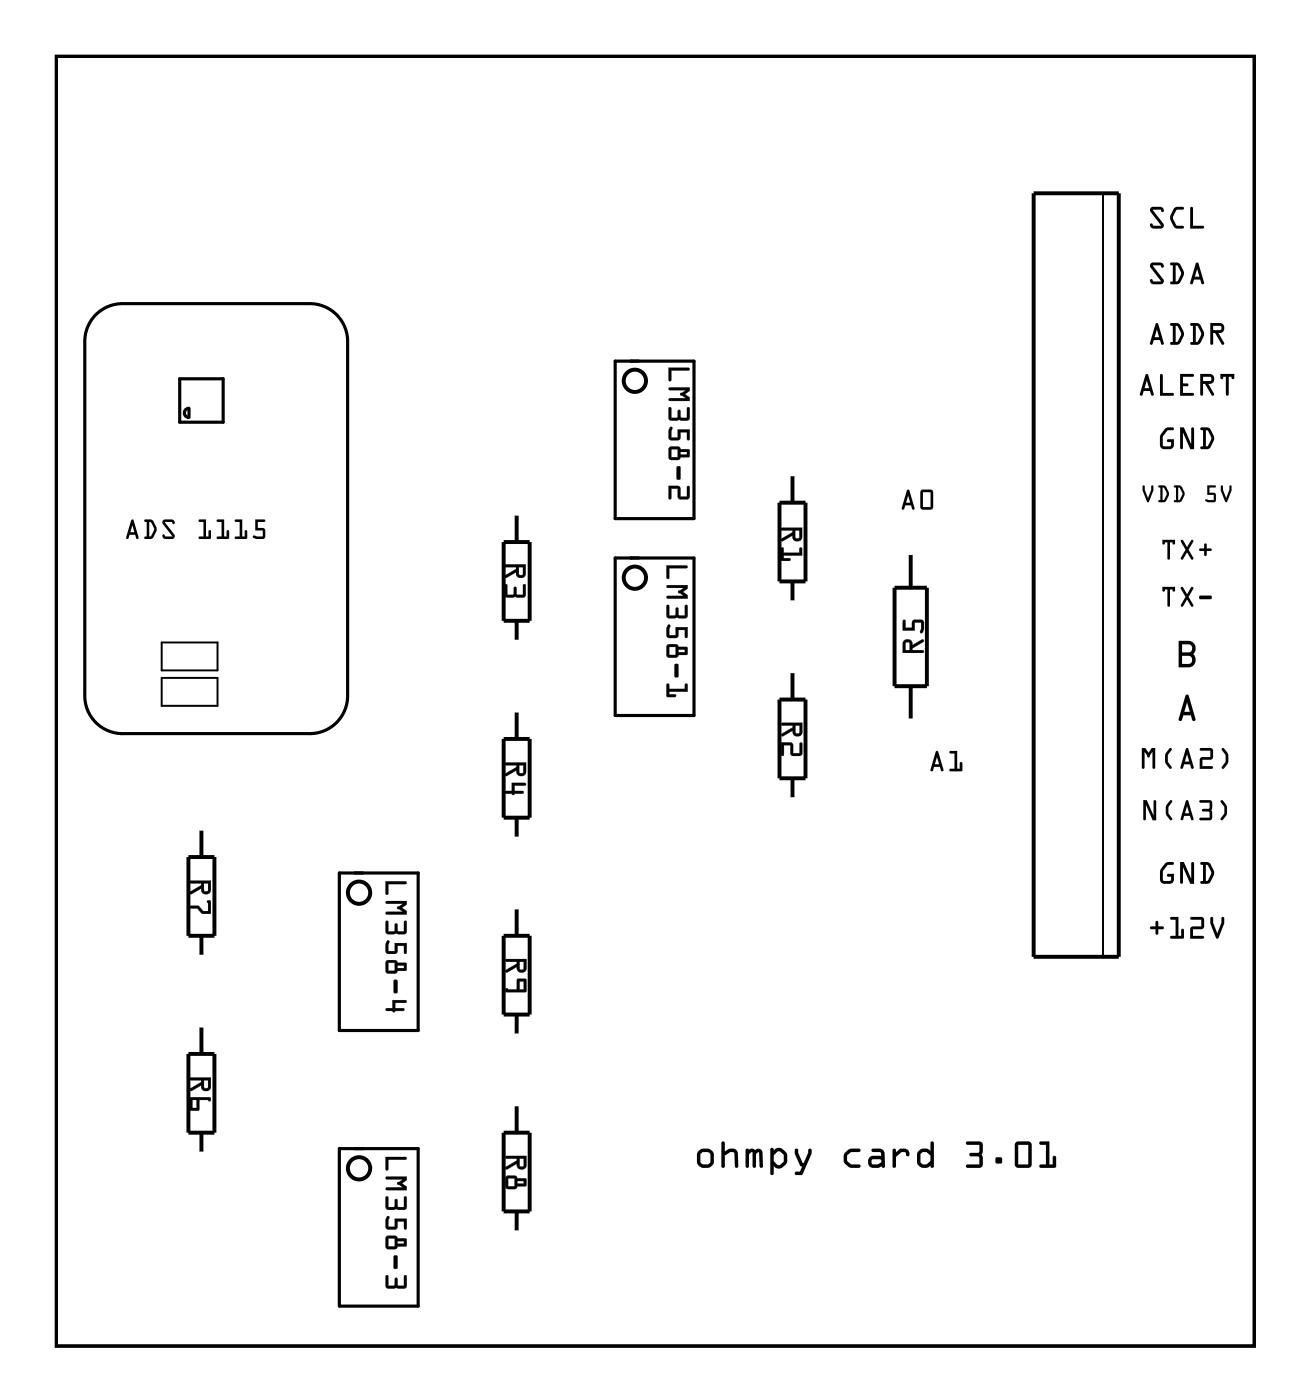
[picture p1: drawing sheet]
<svg xmlns="http://www.w3.org/2000/svg" width="84mm" height="90mm" viewBox="0 0 84 90" stroke-linecap="round" stroke-linejoin="round" font-family="sans-serif">
<path d="M3.6 3.6h77.3v83.2h-77.3zM6.2 20.3a2.44 2.44 0 0 1 1.8-.7h11.9a2.44 2.44 0 0 1 2.5 2.5v22.7a2.44 2.44 0 0 1-2.5 2.5h-11.9a2.44 2.44 0 0 1-2.5-2.5v-22.7a2.44 2.44 0 0 1 .7-1.8zM11.6 24.4h2.8v2.8h-2.8zM11.9 26.5l.3-.2v.6a.3 .3 0 0 1-.3-.4zM39.7 23.3h5v10.2h-5zM39.7 36h5v10.2h-5zM21.9 56.3h5.1v10.2h-5.1zM21.9 74.1h5.1v10.2h-5.1z" fill="none" stroke="#000" stroke-width=".2"/>
<g fill="#000">
<path d="M3.6 3.6h77.3v83.2h-77.3zM3.6 3.6v83.2h77.3v-83.2z"/>
<path d="M74.2 17h.7l.1 .2a.13 .13 0 0 1-.1 0 .13 .13 0 0 1-.1-.1h-.5l.7 .9v.2l-.1 .1h-.5h-.2l-.1-.2a.13 .13 0 0 1 .2-.1 .13 .13 0 0 1 .1 .2l.4-.1-.6-.8zM74.2 17v.3l.6 .8-.5 .1-.1-.2-.1 .2 .3 .1h.5l.1-.2-.7-1h.5l.1 .2 .1-.2-.2-.2zM75.4 17h.6l.3 .6-.2 .6-.6 .1a.09 .09 0 0 1-.1-.1 .09 .09 0 0 1 .1 0h.1v-1.1h-.2zM75.4 17v.1h.2v1.1h-.2v.1h.5l.2-.1 .2-.4v-.3l-.3-.5zM75.8 17.1v1.1l.3-.6-.2-.4zM75.8 17.1l.1 .1 .2 .4-.3 .6zM77.1 17h.2l.3 1.2v.1h-.1l-.1-.3h-.4l-.1 .3h-.2zM77.1 17l-.4 1.3h.2l.1-.3h.4l.1 .3h.1v-.1l-.3-1.2zM77.2 17.4l-.2 .5h.3zM77.2 17.3l.1 .6h-.3z"/>
<path d="M74.2 17h.7l.1 .2a.13 .13 0 0 1-.1 0 .13 .13 0 0 1-.1-.1h-.5l.7 .9v.2l-.1 .1h-.5h-.2l-.1-.2a.13 .13 0 0 1 .2-.1 .13 .13 0 0 1 .1 .2l.4-.1-.6-.8zM75.4 17h.6a.82 .82 0 0 1 .1 1.2l-.2 .1h-.4a.09 .09 0 0 1-.1-.1 .09 .09 0 0 1 .1 0h.1v-1.1h-.2zM75.8 17.1v1.1l.3-.6-.2-.4zM77.1 17h.2l.3 1.2v.1h-.1l-.1-.3h-.4l-.1 .3h-.2zM77.2 17.4l-.2 .5h.3z"/>
<path d="M74.2 13.4h.7l.1 .2a.13 .13 0 0 1-.1 .1 .13 .13 0 0 1-.1-.2l-.5 .1 .7 .8v.2l-.1 .1h-.5h-.2l-.1-.2a.13 .13 0 0 1 .2-.1 .13 .13 0 0 1 .1 .2l.4-.1-.6-.8zM74.2 13.4v.3l.6 .8-.5 .1-.1-.2-.1 .2 .3 .1h.5l.1-.2-.7-1h.5l.1 .2 .1-.2-.2-.2zM75.7 13.4l.5-.1a.09 .09 0 0 1 .1 .1 .09 .09 0 0 1-.1 .1h-.4l-.2 .5 .2 .6h.4a.09 .09 0 0 1 .1 .1 .09 .09 0 0 1-.1 0h-.5l-.2-.5-.1-.2zM75.7 13.4l-.2 .5a.83 .83 0 0 0 .3 .8h.4h.1v-.1h-.5l-.2-.5v-.2l.2-.4h.5v-.1l-.4-.1zM76.7 13.4h.2v1.2h.6a.09 .09 0 0 1 .1 .1 .09 .09 0 0 1-.1 0h-.8zM76.7 13.4v1.3h.9v-.1h-.7v-1.2z"/>
<path d="M74.2 13.4h.7l.1 .2a.13 .13 0 0 1-.1 .1 .13 .13 0 0 1-.1-.2l-.5 .1 .7 .8v.2l-.1 .1h-.5h-.2l-.1-.2a.13 .13 0 0 1 .2-.1 .13 .13 0 0 1 .1 .2l.4-.1-.6-.8zM75.7 13.4l.5-.1a.09 .09 0 0 1 .1 .1 .09 .09 0 0 1-.1 .1h-.4l-.2 .5 .2 .6h.4a.09 .09 0 0 1 .1 .1 .09 .09 0 0 1-.1 0 .62 .62 0 0 1-.8-.6l.1-.2zM76.7 13.4h.2v1.2h.6a.09 .09 0 0 1 .1 .1 .09 .09 0 0 1-.1 0h-.8z"/>
<path d="M8.5 33.5l.1 .1 .3 1.1v.1l-.1-.1-.1-.2h-.3l-.1 .2h-.2zM8.5 33.5l-.4 1.2h.2l.1-.2h.3l.1 .2 .1 .1v-.1l-.3-1.1zM8.5 33.9l-.1 .4h.3zM8.5 33.9l.2 .4h-.3zM9.3 33.5h.5l.3 .6v.2l-.4 .5-.4-.1v-.1h.2v-.9l-.2-.1zM9.3 33.5v.1l.2 .1v.9h-.2v.1l.4 .1 .4-.5v-.2l-.3-.6zM9.6 33.7l.1 .9 .2-.5-.2-.4zM9.6 33.7h.2l.1 .4-.2 .5zM10.5 33.6l.5-.1 .3 .1-.1 .2-.2-.1h-.4l.7 .8-.1 .3h-.5l-.2-.2v-.1l.2 .1h.4l-.6-.8zM10.5 33.6v.2l.6 .8h-.4l-.2-.1v.1l.2 .2h.5l.1-.3-.7-.8h.5l.1 .1 .1-.2-.3-.1zM12.8 33.5h.5v1.1h.1v-.4h.2v.6l-.8-.1v-.1h.3v-.9h-.3zM12.8 33.5v.2h.3v.9h-.3v.1l.8 .1v-.6h-.2v.4h-.1v-1.1zM14 33.5h.4v1.1h.2v-.4h.1v.6l-.7-.1v-.1h.3v-.9h-.3zM14 33.5v.2h.3v.9h-.3v.1l.7 .1v-.6h-.1v.4h-.2v-1.1zM15.2 33.5h.4v1.1h.2v-.4h.1v.6l-.8-.1 .1-.1h.2v-.9h-.2zM15.2 33.5v.2h.3v.9h-.3l-.1 .1 .8 .1v-.6h-.1v.4h-.2v-1.1zM16.5 33.5l.6 .1v.1h-.5v.4h.4l.1 .1v.4l-.1 .2h-.5l-.2-.1 .1-.2 .5 .1v-.4h-.4zM16.5 33.5v.7h.4v.4l-.5-.1a.14 .14 0 0 0 0 .2 .14 .14 0 0 0 .2 .1h.3l.2-.1v-.5l-.1-.1h-.4v-.4h.4l.1-.1-.1-.1z"/>
<path d="M8.5 33.5l.1 .1 .3 1.1v.1l-.1-.1-.1-.2h-.3l-.1 .2h-.2zM8.5 33.9l-.1 .4h.3zM9.3 33.5h.5a.74 .74 0 0 1 .1 1.1l-.2 .2-.4-.1v-.1h.2v-.9l-.2-.1zM9.6 33.7l.1 .9 .2-.5-.2-.4zM10.5 33.6l.5-.1 .3 .1-.1 .2-.1-.1h-.5l.7 .8-.1 .3h-.5l-.2-.2v-.1l.2 .1h.4l-.6-.8zM12.8 33.5h.5v1.1h.1v-.4h.2v.6l-.8-.1v-.1h.3v-.9h-.3zM14 33.5h.4v1.1h.2v-.4h.1v.6l-.7-.1v-.1h.3v-.9h-.3zM15.2 33.5h.4v1.1h.2v-.4h.1v.6l-.8-.1 .1-.1h.2v-.9h-.2zM16.5 33.5h.5l.1 .1-.1 .1h-.4v.4h.4l.1 .1v.5l-.2 .1h-.3a.14 .14 0 0 1-.2-.1 .14 .14 0 0 1 0-.2l.5 .1v-.4h-.4z"/>
<path d="M32.6 36.4h1.3v.6a.31 .31 0 0 1-.4 .3 .31 .31 0 0 1-.2-.4l-.7 .4-.1-.2 .8-.4v-.1h-.7zM33.4 36.6v.4l.3 .1v-.5zM32.6 37.7h.1v.7l.4-.1v-.4h.1h.1v.4l.4 .1v-.6l.1-.1 .1 .7-.2 .1h-.5h-.6l-.1-.1z"/>
<path d="M32.5 36.4h1.4v.6a.32 .32 0 0 1-.4 .3 .32 .32 0 0 1-.2-.4l-.6 .4a.11 .11 0 0 1-.2-.1 .1 .1 0 0 1 .1-.1l.7-.4v-.1h-.7zM32.6 36.4v.2h.7v.1l-.7 .4v.2l.7-.4a.31 .31 0 0 0 .2 .4 .31 .31 0 0 0 .4-.3v-.6zM33.4 36.6l.1 .4 .2 .1v-.5zM33.4 36.6h.3v.5h-.3zM32.5 37.7h.2v.7l.4-.1v-.4a.1 .1 0 0 1 .1-.1 .1 .1 0 0 1 .1 .1v.4l.4 .1v-.6a.1 .1 0 0 1 .1-.1 .1 .1 0 0 1 .1 .1v.6l-.1 .1h-.6l-.5 .1-.2-.2zM32.6 37.7l-.1 .7 .1 .1h.6h.5l.2-.1-.1-.7-.1 .1v.6h-.4v-.5h-.1h-.1v.5h-.4v-.7z"/>
<path d="M43 36.5h1.2l.1 .1-.1 .1h-1.1v.6h-.1zM43 37.8l1.3-.1v.3l-.3 .2 .3 .2v.2h-1.3l.1-.2h1l-.3-.1a.1 .1 0 0 1-.1-.1 .1 .1 0 0 1 .1-.1l.3-.2h-1zM43 39l.1 .1v.6h.4l.1-.5h.1l.1 .5h.3v-.6l.2-.1v.8l-.2 .1-.5-.1-.5 .1-.1-.2zM43.1 40.3l.1 .1-.1 .6h.5v-.5h.7v.6h-.1l-.1-.5h-.4v.5h-.6l-.1-.1v-.4zM43 41.6h.6l.1 .1h.6v.5l-.6 .1-.1 .1h-.5l-.1-.1zM43.1 41.7v.6h.5v-.6zM43.7 41.9v.2h.4v-.2zM43.5 42.9l.2-.1v.1v.7l-.1 .1-.1-.1zM43 44.1l.1 .1v.2h1l.1-.2 .1-.1v.5h-1.2v.2h.4l.1 .1-.6 .1z"/>
<path d="M43 36.5h1.2a.1 .1 0 0 1 .1 .1 .1 .1 0 0 1-.1 .1h-1.1v.6a.1 .1 0 0 1-.1 .1 .1 .1 0 0 1 0-.1zM43 36.5v.8h.1v-.7h1.1h.1l-.1-.1zM43 37.8l1.3-.1v.3l-.3 .2 .3 .2v.2h-1.2a.1 .1 0 0 1-.1-.1 .1 .1 0 0 1 .1-.1h1l-.3-.1a.1 .1 0 0 1-.1-.1 .1 .1 0 0 1 .1-.1l.3-.2h-1h-.1zM43 37.8l.1 .1h1l-.4 .3 .4 .2h-1l-.1 .1v.1h1.3v-.2l-.3-.2 .3-.2v-.3zM43 39l.1 .1v.6h.4v-.4a.1 .1 0 0 1 .1-.1 .1 .1 0 0 1 .1 .1l.1 .4h.3v-.6a.1 .1 0 0 1 .1-.1 .1 .1 0 0 1 .1 .1v.6l-.1 .2-.6-.1-.5 .1-.1-.2zM43 39v.7l.1 .2 .5-.1 .5 .1 .2-.1v-.8l-.1 .1v.6h-.4l-.1-.5h-.1l-.1 .5h-.4v-.6zM43.1 40.3l.1 .1-.1 .6h.5l-.1-.5h.8v.6a.1 .1 0 0 1-.1 .1 .1 .1 0 0 1-.1-.1v-.5h-.4v.4l-.1 .2-.6-.1v-.6zM43.1 40.3l-.1 .3v.4l.1 .1h.6v-.5h.5v.5h.1v-.6h-.7v.5h-.5l.1-.6zM43 41.6l.6-.1 .1 .2h.6v.5l-.6 .1-.1 .1h-.5l-.1-.1zM43 41.6v.7l.1 .1h.5l.1-.2h.6v-.5h-.6l-.1-.1zM43.1 41.7v.6h.5v-.6zM43.1 41.7h.5v.6h-.5zM43.7 41.9v.2h.4v-.2zM43.7 41.9h.5v.2h-.5zM43.5 42.8h.2v.1v.7l-.1 .1-.1-.1zM43.5 42.9v.7l.1 .1 .1-.1v-.7zM43 44.1h.1v.3h1v-.2a.1 .1 0 0 1 .1-.1 .1 .1 0 0 1 .1 .1v.4h-1.2v.2h.4a.1 .1 0 0 1 .1 .1 .1 .1 0 0 1-.1 .1l-.5-.1zM43 44.1v.9l.6-.1-.1-.1h-.4v-.2h1.2v-.5l-.1 .1v.3h-1.1v-.3z"/>
<path d="M43.1 23.7h1.3l.1 .1-.1 .1h-1.1v.6l-.1 .1-.1-.1zM43.1 25h1.4v.2l-.3 .2 .3 .2v.3l-1.4-.1 .1-.1h1l-.2-.2a.11 .11 0 0 1-.2-.1 .11 .11 0 0 1 .2-.1l.2-.1h-1zM43.1 26.3h.2v.7l.4-.1v-.4l.1-.1 .1 .1v.4l.4 .1v-.6l.1-.1v.7l-.1 .1h-.5h-.6l-.1-.1zM43.2 27.5l.1 .1v.6h.4v-.5h.8v.6h-.2v-.4h-.4l-.1 .5h-.6l-.1-.2v-.4zM43.1 28.9l.6-.1 .2 .2h.5l.1 .4-.6 .1-.2 .2h-.5l-.1-.2zM43.3 29v.5h.4v-.5zM43.9 29.2v.1h.4v-.1zM43.6 30.1h.2l.1 .1v.7h-.1h-.2zM43.1 31.3l.7 .1 .1 .6h.4v-.6h.1v.7l-.1 .1h-.5l-.1-.2v-.5h-.4v.6l-.1 .1z"/>
<path d="M43.1 23.7h1.3a.1 .1 0 0 1 .1 .1 .1 .1 0 0 1-.1 .1h-1.1v.6a.1 .1 0 0 1-.1 .1 .1 .1 0 0 1-.1-.1zM43.1 23.7v.8l.1 .1 .1-.1v-.6h1.1v-.1v-.1zM43.1 25h1.4v.2l-.3 .2 .3 .2v.3h-1.3a.1 .1 0 0 1-.1-.1 .1 .1 0 0 1 .1-.1h1l-.2-.2a.11 .11 0 0 1-.2-.1 .11 .11 0 0 1 .2-.1l.2-.1h-1l-.1-.1zM43.1 25l.1 .2h1l-.4 .2 .4 .3h-1h-.1l.1 .1 1.3 .1v-.3l-.4-.2 .4-.2v-.2zM43.1 26.3h.2v.7l.4-.1v-.4a.1 .1 0 0 1 .1-.1 .1 .1 0 0 1 .1 .1v.4l.4 .1v-.6a.1 .1 0 0 1 .1-.1 .1 .1 0 0 1 .1 .1v.6l-.1 .1h-.6h-.5l-.2-.1zM43.1 26.3v.7l.1 .1h.6h.5l.1-.1v-.7l-.1 .1v.6l-.4-.1v-.4l-.1-.1-.1 .1v.4l-.4 .1v-.7zM43.2 27.5l.2 .1-.1 .6h.4v-.5h.8v.6a.1 .1 0 0 1-.1 .1 .1 .1 0 0 1-.1-.1v-.4h-.4v.4l-.1 .1h-.7v-.6zM43.2 27.6l-.1 .2v.4l.1 .2 .6-.1 .1-.4h.4v.4h.1l.1-.6h-.8v.5h-.4v-.6zM43.1 28.8h.6l.2 .2h.5l.1 .4-.6 .1-.2 .2h-.5l-.1-.2zM43.2 28.9l-.1 .6 .1 .2h.5l.2-.2 .5-.1v-.4h-.5l-.2-.2zM43.3 29v.5h.4v-.5zM43.3 29h.4v.5h-.4zM43.9 29.2v.1h.4v-.1zM43.9 29.1h.4v.2h-.4zM43.6 30.1h.2l.1 .1v.7l-.1 .1-.2-.1zM43.6 30.1v.8h.2h.1v-.7zM43.1 31.3l.7 .1 .1 .6h.4v-.6a.1 .1 0 0 1 .1-.1 .1 .1 0 0 1 .1 .1v.6l-.1 .2h-.7v-.7h-.4v.6a.1 .1 0 0 1-.1 .1 .1 .1 0 0 1-.1-.1zM43.1 31.3l.1 .9 .1-.1v-.6h.4v.5l.1 .2h.5l.1-.1v-.7h-.1v.6h-.4l-.1-.6z"/>
<path d="M50.4 34.1l1.3-.1v.6a.31 .31 0 0 1-.4 .3 .31 .31 0 0 1-.2-.4l-.7 .4v-.1l.7-.5v-.1h-.7zM51.3 34.2v.5h.2v-.5zM50.4 35.3l.1 .1v.3h1v-.3l.1-.1 .1 .5h-1.2v.2h.4l.1 .1-.6 .1z"/>
<path d="M50.4 34.1l1.3-.1v.6a.32 .32 0 0 1-.4 .3 .32 .32 0 0 1-.2-.4l-.6 .4a.1 .1 0 0 1-.2 0 .11 .11 0 0 1 .1-.2l.7-.4v-.1h-.7zM50.4 34.1v.1h.7v.1l-.7 .4v.2l.7-.4a.31 .31 0 0 0 .2 .4 .31 .31 0 0 0 .4-.3v-.6zM51.3 34.2v.5h.2v-.5zM51.2 34.2h.3v.5h-.2zM50.4 35.3l.1 .1v.3h1v-.3a.1 .1 0 0 1 .1-.1 .1 .1 0 0 1 .1 .1v.4h-1.2v.2h.4a.1 .1 0 0 1 .1 .1 .1 .1 0 0 1-.1 .1l-.6-.1zM50.4 35.3v.9l.5-.1v-.1h-.4v-.2h1.2l-.1-.5-.1 .1v.3h-1v-.3z"/>
<path d="M58.5 31.6h.1l.4 1.2-.1 .1-.1-.1-.1-.2h-.3l-.1 .2h-.2zM58.5 31.6l-.4 1.2h.2l.1-.2h.3l.1 .2 .1 .1 .1-.1-.4-1.2zM58.5 32l-.1 .4h.3zM58.5 32l.2 .4h-.3zM59.4 31.6h.6l.1 .1 .1 1-.2 .2h-.5l-.2-.1zM59.4 31.6l-.1 1.2 .2 .1h.5l.2-.2-.1-1-.1-.1zM59.5 31.7v1h.5v-1zM59.5 31.7h.5v1h-.5z"/>
<path d="M58.5 31.6h.1l.4 1.2-.1 .1-.1-.1-.1-.2h-.3l-.1 .2h-.2zM58.5 32l-.1 .4h.3zM59.4 31.6h.6l.1 .1 .1 1-.2 .2h-.5l-.2-.1zM59.5 31.7v1h.5v-1z"/>
<path d="M73.9 24.1l.1 .1 .4 1.2-.1 .1h-.1l-.1-.3h-.4l-.1 .3h-.1zM73.9 24.1l-.4 1.4h.1l.1-.3h.4l.1 .3h.1l.1-.1-.4-1.2zM73.9 24.5l-.1 .5h.3zM73.9 24.5l.2 .5h-.3zM74.8 24.2h.2v1.1h.6a.09 .09 0 0 1 .1 .1 .09 .09 0 0 1-.1 .1h-.8zM74.8 24.2v1.3h.8v-.1l-.6-.1v-1.1zM76.1 24.1h.8a.09 .09 0 0 1 .1 .1 .09 .09 0 0 1-.1 .1h-.6v.4h.2a.09 .09 0 0 1 .1 .1 .09 .09 0 0 1-.1 .1h-.2v.4h.6a.09 .09 0 0 1 .1 .1 .09 .09 0 0 1-.1 .1h-.8zM76.1 24.1v1.4h.8v-.1l-.6-.1v-.4h.3v-.1v-.1h-.3v-.4h.6l.1-.1zM77.4 24.1h.6a.33 .33 0 0 1 .3 .4 .33 .33 0 0 1-.4 .3l.4 .6a.09 .09 0 0 1-.1 .1 .09 .09 0 0 1-.1 0l-.4-.7h-.1v.6a.09 .09 0 0 1-.1 .1 .09 .09 0 0 1-.1-.1zM77.4 24.1v1.4h.1v-.7h.2l.4 .7a.09 .09 0 0 0 .1 0 .09 .09 0 0 0 .1-.1l-.4-.6a.32 .32 0 0 0 .4-.3 .32 .32 0 0 0-.3-.4zM77.6 24.3v.3l.5-.1-.1-.2zM77.5 24.3h.5l.1 .2-.6 .1zM78.7 24.1h.9v.3a.09 .09 0 0 1-.1 .1 .09 .09 0 0 1-.1-.1l-.2-.1v1.1a.09 .09 0 0 1-.1 .1 .09 .09 0 0 1-.1-.1v-1.1l-.2 .1a.09 .09 0 0 1 0 .1 .09 .09 0 0 1-.1-.1zM78.7 24.1v.4l.1-.1v-.1h.2v1.1l.1 .1 .1-1.2h.2v.1l.1 .1 .1-.4z"/>
<path d="M73.9 24.1l.1 .1 .4 1.2-.1 .1h-.1l-.1-.3h-.4l-.1 .3h-.1zM73.9 24.5l-.1 .5h.3zM74.8 24.2h.2v1.1h.6a.09 .09 0 0 1 .1 .1 .09 .09 0 0 1-.1 .1h-.8zM76.1 24.1h.8a.09 .09 0 0 1 .1 .1 .09 .09 0 0 1-.1 .1h-.6v.4h.2a.09 .09 0 0 1 .1 .1 .09 .09 0 0 1-.1 .1h-.2v.4h.6a.09 .09 0 0 1 .1 .1 .09 .09 0 0 1-.1 .1h-.8zM77.4 24.1h.6a.32 .32 0 0 1 .3 .4 .32 .32 0 0 1-.4 .3l.4 .6a.09 .09 0 0 1-.1 .1 .09 .09 0 0 1-.1 0l-.4-.7h-.1v.6a.09 .09 0 0 1-.1 .1 .09 .09 0 0 1-.1-.1zM77.6 24.3v.3l.5-.1-.1-.2zM78.7 24.1h.9v.3a.09 .09 0 0 1-.1 .1 .09 .09 0 0 1-.1-.1l-.2-.1v1.1a.09 .09 0 0 1-.1 .1 .09 .09 0 0 1-.1-.1v-1.1l-.2 .1a.09 .09 0 0 1 0 .1 .09 .09 0 0 1-.1-.1z"/>
<path d="M73.7 31.3l.1 .1v.2l.2 .5 .2-.5v-.2h.1v.2l-.3 .8h-.1l-.3-.8zM73.7 31.3v.3l.2 .8h.1l.3-.8v-.2h-.1v.2l-.2 .5-.2-.5v-.2zM74.7 31.3h.4l.2 .5v.2l-.3 .4h-.3l.1-.1v-.8l-.1-.1zM74.7 31.3v.1h.1v.9l-.1 .1h.3l.3-.4v-.3l-.2-.4zM74.9 31.5l.1 .8 .2-.4-.2-.4zM74.9 31.4l.2 .1 .1 .4-.2 .4zM75.7 31.3h.4l.3 .5-.1 .2-.2 .4h-.4l.1-.1v-.8l-.1-.1zM75.7 31.3v.1h.1v.9l-.1 .1h.4l.2-.4v-.3l-.2-.4zM75.9 31.5l.1 .8 .2-.4-.1-.4zM75.9 31.4l.2 .1 .1 .4-.2 .4zM77.8 31.3l.6 .1h-.1l-.3 .1v.3h.3l.1 .1v.4l-.1 .1h-.4l-.2-.1 .1-.1 .4 .1v-.4h-.4zM77.8 31.3v.6h.4v.4l-.4-.1a.12 .12 0 0 0-.1 .2 .12 .12 0 0 0 .2 0h.3l.2-.1v-.4l-.4-.1v-.4h.4zM78.7 31.3l.1 .1v.2l.2 .5 .2-.5v-.2h.2v.2l-.3 .8h-.1l-.3-.8zM78.7 31.3v.3l.3 .8h.1l.3-.8v-.2h-.1l-.1 .2-.2 .5-.2-.5v-.2z"/>
<path d="M73.7 31.3l.1 .1v.2l.2 .5 .2-.5v-.2h.1v.2l-.3 .8h-.1l-.2-.8zM74.7 31.3h.4a.64 .64 0 0 1 .1 1l-.2 .1h-.3l.1-.1v-.8l-.1-.1zM74.9 31.5l.1 .8 .2-.4-.1-.4zM75.7 31.3h.4a.64 .64 0 0 1 .1 1l-.1 .1h-.4l.1-.1v-.8l-.1-.1zM75.9 31.5l.1 .8 .2-.4-.1-.4zM77.8 31.3h.5l.1 .1-.4 .1v.3l.4 .1v.4l-.2 .1h-.3a.12 .12 0 0 1-.2 0 .12 .12 0 0 1 .1-.2l.4 .1v-.4h-.4zM78.7 31.3l.1 .1v.2l.2 .5 .2-.5 .1-.2h.1v.2l-.3 .8h-.1l-.3-.8z"/>
<path d="M74.5 20.9h.2l.3 1.3h-.1l-.1-.3h-.4l-.1 .3h-.2zM74.5 20.9l-.4 1.3h.2l.1-.3h.4l.1 .3h.1l-.3-1.3zM74.6 21.3l-.2 .5h.3zM74.6 21.3l.1 .5h-.3zM75.4 20.9h.6l.3 .6-.2 .7h-.6a.09 .09 0 0 1-.1 0 .09 .09 0 0 1 .1-.1h.1v-1.1h-.2zM75.4 20.9v.1h.2v1.1h-.2v.1h.5h.2l.2-.5v-.3l-.3-.5zM75.8 21v1.1l.3-.6-.2-.4zM75.8 21l.1 .1 .2 .4-.3 .6zM76.7 20.9h.6l.3 .6-.2 .7h-.6a.09 .09 0 0 1-.1 0 .09 .09 0 0 1 .1-.1h.1v-1.1h-.2zM76.7 20.9v.1h.2v1.1h-.2v.1h.5h.2l.2-.5v-.3l-.3-.5zM77.1 21v1.1l.3-.6-.2-.4zM77.1 21l.1 .1 .2 .4-.3 .6zM78 20.8h.6a.33 .33 0 0 1 .3 .4 .33 .33 0 0 1-.4 .3l.4 .6a.09 .09 0 0 1 0 .1 .1 .1 0 0 1-.2 0l-.4-.7h-.1v.7a.09 .09 0 0 1-.1 0 .09 .09 0 0 1-.1 0zM78 20.8v1.4h.2v-.7h.1l.4 .7a.1 .1 0 0 0 .2 0 .09 .09 0 0 0 0-.1l-.4-.6a.32 .32 0 0 0 .4-.3 .32 .32 0 0 0-.3-.4zM78.2 21v.3l.5-.1v-.2zM78.2 21h.5v.2l-.5 .1z"/>
<path d="M74.5 20.9h.2l.3 1.3h-.1l-.1-.3h-.4l-.1 .3h-.2zM74.6 21.3l-.2 .5h.3zM75.4 20.9h.6a.82 .82 0 0 1 .1 1.2l-.2 .1h-.4a.09 .09 0 0 1-.1 0 .09 .09 0 0 1 .1-.1h.1v-1.1h-.2zM75.8 21v1.1l.3-.6-.2-.4zM76.7 20.9h.6a.82 .82 0 0 1 .1 1.2l-.2 .1h-.4a.09 .09 0 0 1-.1 0 .09 .09 0 0 1 .1-.1h.1v-1.1h-.2zM77.1 21v1.1l.3-.6-.2-.4zM78 20.8h.6a.32 .32 0 0 1 .3 .4 .32 .32 0 0 1-.4 .3l.4 .6a.09 .09 0 0 1 0 .1 .1 .1 0 0 1-.2 0l-.4-.7h-.1v.7a.09 .09 0 0 1-.1 0 .09 .09 0 0 1-.1 0zM78.2 21v.3l.5-.1v-.2z"/>
<path d="M75.1 27.7l.5-.1a.09 .09 0 0 1 .1 .1 .09 .09 0 0 1-.1 .1h-.3l-.3 .4v.6h.5v-.3h-.2a.09 .09 0 0 1-.1-.1 .09 .09 0 0 1 .1-.1h.4l-.1 .6-.2 .1-.6-.1v-.2v-.6zM75.1 27.7a.94 .94 0 0 0-.2 1.3h.6l.1-.2 .1-.5-.5 .1 .1 .1h.2l-.1 .3h-.4v-.1v-.6l.3-.3h.3a.09 .09 0 0 0 .1-.1 .09 .09 0 0 0-.1-.1zM76.1 27.6h.2l.5 1.1v-1a.09 .09 0 0 1 .1-.1 .09 .09 0 0 1 .1 .1v1.3h-.3l-.4-1.1v1a.09 .09 0 0 1-.1 .1 .09 .09 0 0 1-.1-.1zM76.1 27.6v1.3a.09 .09 0 0 0 .1 .1 .09 .09 0 0 0 .1-.1v-1l.4 1.1h.3v-1.3l-.1-.1-.1 .1v1l-.5-1.1zM77.4 27.6h.5l.4 .7-.3 .6-.5 .1a.09 .09 0 0 1-.1-.1 .09 .09 0 0 1 .1-.1v-1l-.1-.1zM77.4 27.6v.1l.1 .1v1h-.1v.1l.5 .1 .1-.1 .2-.4 .1-.3-.4-.6zM77.7 27.8v1h.1l.3-.5-.2-.5zM77.7 27.8h.2l.2 .5-.3 .5h-.1z"/>
<path d="M75.1 27.7l.5-.1a.09 .09 0 0 1 .1 .1 .09 .09 0 0 1-.1 .1h-.3l-.3 .4v.6h.5v-.3h-.2a.09 .09 0 0 1-.1-.1 .09 .09 0 0 1 .1-.1h.4l-.1 .5-.1 .2h-.6l-.1-.3a.97 .97 0 0 1 .3-1zM76.1 27.6h.2l.5 1.1v-1a.09 .09 0 0 1 .1-.1 .09 .09 0 0 1 .1 .1v1.3h-.3l-.4-1.1v1a.09 .09 0 0 1-.1 .1 .09 .09 0 0 1-.1-.1zM77.4 27.6h.5a.83 .83 0 0 1 .1 1.2l-.1 .2h-.4a.09 .09 0 0 1-.1-.1 .09 .09 0 0 1 .1-.1v-1l-.1-.1zM77.7 27.8v1h.1l.3-.5-.2-.5z"/>
<path d="M74.9 37.9h.8v.3l-.1-.2h-.2v1.1h-.1v-1.1h-.2l-.1 .2zM74.9 37.9l.1 .3 .1-.2h.2v1.1h.1v-1.1h.2l.1 .2v-.3zM76.1 37.9h.2l.2 .4 .3-.4h.1l-.3 .6 .3 .5v.1h-.1l-.3-.4-.2 .4h-.2l.3-.6zM76.1 37.9l.3 .6-.3 .6h.2l.2-.4 .3 .4h.1v-.1l-.3-.5 .3-.6h-.1l-.3 .4-.2-.4zM77.3 38.4h.7l.1 .2-.1 .1h-.6l-.1-.1zM77.3 38.4l.1 .3h.6l.1-.1-.1-.2z"/>
<path d="M74.9 34.8h.8v.3l-.1-.1h-.2v1.1l-.1-.1v-1h-.2l-.1 .1zM74.9 34.8l.1 .3 .1-.1h.2v1l.1 .1v-1.1h.2l.1 .1v-.3zM76.1 34.8l.2 .1 .2 .4 .3-.4h.1l-.3 .6 .3 .5v.1h-.1l-.3-.5-.2 .5h-.2l.3-.6zM76.1 34.8l.3 .7-.3 .6h.2l.2-.5 .3 .5h.1v-.1l-.3-.5 .3-.6h-.1l-.3 .4-.2-.4zM77.3 35.4h.3v-.3h.1h.1v.3h.3v.1h-.3v.3l-.1 .1-.1-.1v-.3h-.3zM77.3 35.4v.1h.3v.3l.1 .1 .1-.1v-.3h.3v-.1h-.3v-.3h-.1h-.1v.3z"/>
<path d="M74.9 37.9h.8v.3l-.1-.2h-.2v1.1h-.1v-1.1h-.2l-.1 .2zM76.1 37.9h.2l.2 .4 .3-.4h.1l-.3 .6 .3 .5v.1h-.1l-.3-.4-.2 .4h-.2l.3-.6zM77.3 38.4h.7l.1 .2-.1 .1h-.6z"/>
<path d="M74.9 34.8h.8v.3l-.1-.1h-.2v1.1l-.1-.1v-1h-.2l-.1 .1zM76.1 34.8l.2 .1 .2 .4 .3-.4h.1l-.3 .6 .3 .5v.1h-.1l-.3-.5-.2 .5h-.2l.3-.6zM77.3 35.4h.3v-.3h.1h.1v.3h.3v.1h-.3v.3l-.1 .1-.1-.1v-.3h-.3z"/>
<path d="M12.3 56.8h1.3v.6a.31 .31 0 0 1-.4 .3 .31 .31 0 0 1-.2-.4l-.7 .4-.1-.2 .8-.4v-.1h-.7zM13.1 57l.1 .4 .2 .1v-.5zM12.3 58.5l.5-.1 .3 .4h.3v-.5l-.1-.1 .2-.1 .1 .9-.6-.1-.3-.3h-.4z"/>
<path d="M12.2 56.8h1.4v.6a.32 .32 0 0 1-.4 .3 .32 .32 0 0 1-.2-.4l-.6 .4a.11 .11 0 0 1-.2-.1 .1 .1 0 0 1 .1-.1l.7-.4v-.1h-.7zM12.3 56.8v.2h.7v.1l-.7 .4v.2l.7-.4a.31 .31 0 0 0 .2 .4 .31 .31 0 0 0 .4-.3v-.6zM13.1 57l.1 .4 .2 .1v-.5zM13.1 57h.3v.5h-.3zM12.2 58.4h.6l.3 .4h.3v-.5l-.1-.1 .2-.1 .1 .9h-.6l-.3-.4h-.4zM12.3 58.5v.1h.4l.3 .3 .6 .1-.1-.9-.2 .1h.1v.6h-.3l-.3-.4z"/>
<path d="M24.9 56.9h1.2h.1l-.1 .1h-1.1v.6l-.1 .1v-.1zM24.9 58.1h1.3v.2l-.3 .3 .3 .2v.2l-1.3-.1v-.1h1.1l-.3-.2a.1 .1 0 0 1-.1 0 .1 .1 0 0 1 .1-.1l.3-.2h-1.1zM24.9 59.4h.1v.7h.4l.1-.5h.1l.1 .5h.3v-.6l.2-.1v.8l-.2 .1-.5-.1-.5 .1-.1-.2zM25 60.7l.1 .1-.1 .6h.4v-.6h.8v.7h-.2v-.5h-.4v.5h-.6l-.1-.1v-.4zM24.9 62l.5-.1 .2 .2h.6v.5h-.6l-.2 .2h-.4l-.1-.2zM25 62.1v.5h.4v-.5zM25.6 62.3v.2h.4v-.2zM25.4 63.2h.2v.1v.7l-.1 .1-.1-.1zM25.3 64.5h.9v.2h-.7v.3h.5v.2h-.5l-.1 .1-.1-.1h-.4v-.2h.4z"/>
<path d="M24.8 56.8h1.3a.1 .1 0 0 1 .1 .1 .1 .1 0 0 1-.1 .1h-1.1v.6a.1 .1 0 0 1-.1 .1 .1 .1 0 0 1-.1-.1zM24.9 56.9v.7v.1l.1-.1v-.6h1.1l.1-.1h-.1zM24.9 58.1h1.3v.2l-.3 .3 .3 .2v.2h-1.3a.1 .1 0 0 1-.1-.1 .1 .1 0 0 1 .1-.1h1.1l-.3-.1a.1 .1 0 0 1-.1-.1 .1 .1 0 0 1 .1-.1l.3-.2h-1.1v-.1zM24.9 58.2v.1h1.1l-.4 .3 .4 .2h-1.1v.1v.1h1.3v-.2l-.3-.2 .3-.3v-.2zM24.9 59.4h.1v.7h.4v-.4a.1 .1 0 0 1 .1-.1 .1 .1 0 0 1 .1 .1l.1 .4h.3v-.6a.1 .1 0 0 1 .1-.1 .1 .1 0 0 1 .1 .1v.6l-.1 .2-.6-.1-.5 .1-.2-.2zM24.9 59.4v.7l.1 .1h.5l.5 .1 .2-.2v-.7l-.2 .1v.6h-.4v-.5h-.1l-.1 .5h-.4v-.6zM25 60.7l.1 .1-.1 .6h.4v-.6h.8v.6a.1 .1 0 0 1-.1 .1 .1 .1 0 0 1-.1-.1v-.4h-.4v.4l-.1 .1h-.6l-.1-.6zM25 60.7l-.1 .3v.4l.1 .1h.6v-.5h.4l.1 .5h.1v-.7h-.8l.1 .6h-.5l.1-.6zM24.9 62l.5-.1 .2 .2h.6v.5h-.6l-.2 .2h-.4l-.2-.2zM24.9 62v.6l.1 .2h.4l.2-.2h.6v-.5h-.6l-.2-.2zM25 62.1v.5h.4v-.5zM25 62.1h.5v.5h-.5zM25.6 62.3v.2h.4v-.2zM25.6 62.3h.4v.2h-.4zM25.4 63.2h.2v.1v.7l-.1 .1-.1-.1zM25.4 63.2v.8l.1 .1 .1-.1v-.7zM25.3 64.5h.8a.1 .1 0 0 1 .1 .1 .1 .1 0 0 1-.1 .1h-.6v.3h.5a.1 .1 0 0 1 .1 .1 .1 .1 0 0 1-.1 .1h-.5a.09 .09 0 0 1-.1 .1 .09 .09 0 0 1-.1-.1h-.4a.1 .1 0 0 1-.1-.1 .1 .1 0 0 1 .1-.1h.4zM25.3 64.5v.5l-.4 .1v.1h.4l.1 .1 .1-.1h.5v-.1l-.5-.1v-.3h.7v-.2z"/>
<path d="M32.6 49.2h1.3v.6a.31 .31 0 0 1-.4 .3 .31 .31 0 0 1-.2-.4l-.7 .4v-.2l.7-.4v-.1h-.7zM33.5 49.4v.4l.2 .1v-.5zM33 50.5h.9v.2h-.7v.3h.5v.2h-.5l-.1 .1-.1-.1h-.4v-.2h.4z"/>
<path d="M32.6 49.2h1.3v.6a.32 .32 0 0 1-.3 .3 .32 .32 0 0 1-.3-.4l-.6 .4a.1 .1 0 0 1-.1-.1 .1 .1 0 0 1 0-.1l.7-.4v-.1h-.7zM32.6 49.2v.2h.7v.1l-.7 .4v.1l.7-.3a.31 .31 0 0 0 .2 .4 .31 .31 0 0 0 .4-.3v-.6zM33.5 49.4v.4l.2 .1v-.5zM33.5 49.4h.2v.5l-.2-.1zM33 50.5h.8a.1 .1 0 0 1 .1 .1 .1 .1 0 0 1-.1 .1h-.6v.3h.5a.1 .1 0 0 1 .1 .1 .1 .1 0 0 1-.1 .1h-.5a.09 .09 0 0 1-.1 .1 .09 .09 0 0 1-.1-.1h-.4a.1 .1 0 0 1-.1-.1 .1 .1 0 0 1 .1-.1h.4zM33 50.5v.5h-.4v.2h.4l.1 .1 .1-.1h.5v-.2h-.5v-.3h.7v-.2z"/>
<path d="M50.4 46.7l1.3-.1v.6a.31 .31 0 0 1-.3 .3 .31 .31 0 0 1-.3-.4l-.7 .4v-.1l.7-.5v-.1h-.7zM51.3 46.8v.5h.2v-.5zM50.4 47.9h.7v.7h.4v-.6l.2-.1v.8l-.2 .1h-.4l-.2-.2v-.5h-.4v.6l-.1 .1z"/>
<path d="M50.4 46.6h1.3v.6a.32 .32 0 0 1-.3 .3 .32 .32 0 0 1-.3-.4l-.6 .4a.1 .1 0 0 1-.1 0 .1 .1 0 0 1 0-.2l.7-.4v-.1h-.7zM50.4 46.7v.1h.7v.1l-.7 .4v.2l.7-.4a.31 .31 0 0 0 .2 .4 .31 .31 0 0 0 .4-.3v-.6zM51.3 46.8v.5h.2v-.5zM51.3 46.8h.2v.5h-.2zM50.3 47.9h.8v.7h.4v-.6a.1 .1 0 0 1 .1-.1 .1 .1 0 0 1 .1 .1v.6l-.1 .2-.6-.1-.1-.6h-.4v.6a.1 .1 0 0 1-.1 .1 .1 .1 0 0 1-.1-.1zM50.4 47.9v.9l.1-.1v-.6h.5v.5l.1 .1 .4 .1 .2-.1v-.8l-.2 .1v.6h-.4v-.6z"/>
<path d="M58.3 41.3a.32 .32 0 0 1 .4 0 .32 .32 0 0 1 .1 .3l.7-.3v.1l-.7 .4v.1h.7v.2h-1.3zM58.4 41.5v.4h.2v-.4zM58.2 40h.2v.5h.4v-.5h.6l.2 .2v.4a.15 .15 0 0 1-.1 .2 .15 .15 0 0 1-.2-.1l.1-.5h-.4v.5h-.8z"/>
<path d="M58.3 41.3a.32 .32 0 0 1 .4 0 .32 .32 0 0 1 .1 .3l.6-.3a.1 .1 0 0 1 .2 0 .1 .1 0 0 1-.1 .1l-.7 .4v.1h.7a.1 .1 0 0 1 .1 .1 .1 .1 0 0 1-.1 .1h-1.3v-.6zM58.3 41.3l-.1 .8h1.3v-.1h-.7v-.2l.7-.4v-.1l-.7 .3a.31 .31 0 0 0-.1-.3 .31 .31 0 0 0-.4 0zM58.4 41.5v.4h.2v-.4zM58.4 41.4l.2 .1v.5h-.2zM58.2 40h.2v.5h.4v-.5h.6l.2 .2-.1 .6a.1 .1 0 0 1-.1 0 .1 .1 0 0 1-.1-.1l.1-.5h-.4v.5h-.8zM58.2 40v.7h.8v-.6h.4l-.1 .7h.1h.1v-.6l-.1-.2h-.6v.5h-.4v-.5z"/>
<path d="M60.3 48.5h.2l.3 1.2v.1l-.1-.1-.1-.2h-.4l-.1 .2h-.1zM60.3 48.5l-.3 1.2h.1l.1-.2h.4l.1 .2 .1 .1v-.1l-.3-1.2zM60.4 48.8l-.1 .5h.2zM60.4 48.8l.1 .5h-.2zM61.2 48.5l.5-.1v1.2h.2v-.4h.1v.6l-.8-.1v-.1h.3v-1h-.3zM61.2 48.5v.1h.3v1h-.3v.1l.8 .1v-.6h-.1v.4h-.2v-1.2z"/>
<path d="M60.3 48.5h.2l.3 1.2v.1l-.1-.1-.1-.2h-.4l-.1 .2h-.1zM60.4 48.8l-.1 .5h.2zM61.2 48.5l.5-.1v1.2h.2v-.4h.1v.6l-.8-.1v-.1h.3v-1h-.3z"/>
<path d="M73.6 48.2h.2l.2 .4 .2-.4h.3l-.1 1.4-.1-.1v-1l-.2 .2a.11 .11 0 0 1-.1 .2 .11 .11 0 0 1-.1-.2l-.1-.2v1l-.1 .1zM73.6 48.3l.1 1.3 .1-.1v-1l.1 .2a.11 .11 0 0 0 .1 .2 .11 .11 0 0 0 .1-.2l.2-.2v1l.1 .1 .1-1.3h-.3l-.2 .3-.2-.3zM75.4 48.3h.1l-.2 .4v.4l.2 .4v.1a.77 .77 0 0 1-.1-1.3zM75.4 48.3l-.3 .3v.5l.3 .5h.1v-.1a.67 .67 0 0 1 0-1.1v-.1zM76.5 48.3h.1l.4 1.2-.1 .1h-.1l-.1-.3h-.4l-.1 .3-.1-.1zM76.5 48.3l-.4 1.2 .1 .1 .1-.3h.4l.1 .3h.1l.1-.1-.4-1.2zM76.5 48.7l-.1 .4h.3zM76.5 48.6l.2 .5h-.3zM77.4 48.3l.6-.1 .2 .2-.1 .6h-.6v.4h.6v.2h-.8l.1-.7 .6-.1v-.4h-.6zM77.4 48.3v.1h.6v.4l-.6 .1-.1 .7h.8v-.2h-.6v-.4h.6l.1-.6-.2-.1zM78.8 48.3a.78 .78 0 0 1 0 1.3v-.1l.2-.4v-.3zM78.8 48.3v.1a.67 .67 0 0 1 0 1.1v.1h.1l.3-.5v-.5l-.3-.3z"/>
<path d="M73.6 48.3h.2l.2 .3 .2-.3h.3l-.1 1.3-.1-.1v-1l-.2 .2a.11 .11 0 0 1-.1 .2 .11 .11 0 0 1-.1-.2l-.1-.2v1l-.1 .1zM75.4 48.3h.1v.1a.71 .71 0 0 0 0 1.1v.1a.77 .77 0 0 1-.1-1.3zM76.5 48.3h.1l.4 1.2-.1 .1h-.1l-.1-.3h-.4l-.1 .3-.1-.1zM76.5 48.6l-.1 .5h.3zM77.4 48.3h.6l.2 .1-.1 .6h-.6v.4h.6v.2h-.8l.1-.7 .6-.1v-.4h-.6zM78.8 48.3a.78 .78 0 0 1 0 1.3v-.1a.71 .71 0 0 0 0-1.1z"/>
<path d="M73.7 51.6h.2l.5 1v-.9v-.1l.1 .1v1.2h-.2l-.4-1v.9l-.1 .1h-.1zM73.7 51.6v1.3h.1l.1-.1v-.9l.4 1h.2v-1.2l-.1-.1v.1v.9l-.5-1zM75.4 51.6l.2 .1-.3 .3v.4l.3 .4-.1 .1a.74 .74 0 0 1-.1-1.3zM75.4 51.6l-.2 .4-.1 .4 .3 .5h.1v-.1a.65 .65 0 0 1 0-1.1v-.1zM76.5 51.6l.1 .1 .3 1.1v.1h-.1l-.1-.3h-.4v.3h-.2zM76.5 51.6l-.4 1.3h.2v-.3h.4l.1 .3h.1v-.1l-.3-1.1zM76.5 52l-.1 .5h.3zM76.5 52l.2 .5h-.3zM77.3 51.6h.7l.1 .1v.6v.4l-.1 .2h-.7l.1-.2h.6l-.1-.3-.4-.1v-.1h.4l.1-.4h-.6zM77.3 51.6l.1 .2h.6l-.1 .4h-.4v.1l.4 .1 .1 .3h-.6l-.1 .2h.7l.1-.2v-.4v-.6l-.1-.1zM78.7 51.6a.75 .75 0 0 1 .1 1.3l-.1-.1 .2-.3v-.4zM78.7 51.6v.1a.65 .65 0 0 1 0 1.1v.1h.1l.3-.5v-.4l-.3-.4z"/>
<path d="M73.7 51.6h.2l.5 1v-.9v-.1l.1 .1v1.2h-.2l-.4-1v.9l-.1 .1h-.1zM75.4 51.6h.1l.1 .1a.69 .69 0 0 0 0 1.1l-.1 .1a.74 .74 0 0 1-.1-1.3zM76.5 51.6l.1 .1 .3 1.1v.1h-.1l-.1-.3h-.4v.3h-.2zM76.5 52l-.1 .5h.3zM77.3 51.6h.7l.1 .1v.6v.4l-.1 .2h-.7l.1-.2h.6l-.1-.3-.4-.1v-.1h.4l.1-.4h-.6zM78.7 51.6a.75 .75 0 0 1 .1 1.3l-.1-.1a.69 .69 0 0 0 0-1.1z"/>
<path d="M74.2 59.8h.3v-.3a.09 .09 0 0 1 .1-.1 .09 .09 0 0 1 .1 .1v.3h.2a.09 .09 0 0 1 .1 .1 .09 .09 0 0 1-.1 0h-.2v.3a.09 .09 0 0 1-.1 .1 .09 .09 0 0 1-.1-.1v-.3h-.3zM74.2 59.8v.1h.3v.3l.1 .1 .1-.1v-.3h.3v-.1h-.3v-.3l-.1-.1-.1 .1v.3zM75.4 59.2l.6-.1v1.3h.1v-.4a.09 .09 0 0 1 .1-.1 .09 .09 0 0 1 .1 .1v.5l-.8 .1a.09 .09 0 0 1-.1-.1 .09 .09 0 0 1 .1-.1h.3v-1.1h-.3zM75.4 59.2l.1 .1h.3v1.1h-.3l-.1 .1h.9v-.6l-.2 .1v.4h-.1v-1.3zM76.7 59.2l.7-.1 .2 .2v.6h-.7v.5h.6a.09 .09 0 0 1 .1 .1 .09 .09 0 0 1-.1 .1h-.8l.1-.8h.6v-.5h-.6zM76.7 59.2l.1 .1h.6v.5h-.6l-.1 .8 .9-.1v-.1h-.7v-.5h.7v-.6l-.2-.2zM78 59.2h.2v.3l.3 .7 .2-.7v-.3a.09 .09 0 0 1 .1-.1 .09 .09 0 0 1 .1 .1v.4l-.4 1-.5-1zM78 59.2v.4l.4 .9h.1l.4-.9v-.4h-.2v.3l-.2 .7-.3-.7v-.3z"/>
<path d="M74.2 59.8h.3v-.3a.09 .09 0 0 1 .1-.1 .09 .09 0 0 1 .1 .1v.3h.2a.09 .09 0 0 1 .1 .1 .09 .09 0 0 1-.1 0h-.2v.3a.09 .09 0 0 1-.1 .1 .09 .09 0 0 1-.1-.1v-.3h-.3zM75.4 59.2l.6-.1v1.3h.1v-.4a.09 .09 0 0 1 .1-.1 .09 .09 0 0 1 .1 .1v.5l-.8 .1a.09 .09 0 0 1-.1-.1 .09 .09 0 0 1 .1-.1h.3v-1.1h-.3zM76.7 59.2l.7-.1 .2 .2v.6h-.7v.5h.6a.09 .09 0 0 1 .1 .1 .09 .09 0 0 1-.1 .1h-.8l.1-.8h.6v-.5h-.6zM78 59.2h.2v.3l.3 .7 .2-.7v-.3a.09 .09 0 0 1 .1-.1 .09 .09 0 0 1 .1 .1v.4l-.4 1-.5-1z"/>
<path d="M75.1 55.7l.5-.1a.09 .09 0 0 1 .1 .1 .09 .09 0 0 1-.1 .1h-.3l-.3 .4v.6h.5v-.2h-.2a.09 .09 0 0 1-.1-.1 .09 .09 0 0 1 .1-.1h.4l-.1 .5-.2 .1-.5-.1-.1-.2v-.6zM75.1 55.7a.94 .94 0 0 0-.2 1.3h.6l.2-.3v-.3h-.4l-.1 .1 .3 .1v.2h-.5v-.7l.3-.3h.3l.1-.1-.1-.1h-.3zM76.1 55.6h.2l.5 1.1v-1a.09 .09 0 0 1 .1-.1 .09 .09 0 0 1 .1 .1v1.3h-.3l-.4-1.1v1a.09 .09 0 0 1-.1 .1 .09 .09 0 0 1-.1-.1zM76.1 55.6v1.4h.1l.1-.1v-1l.4 1.1h.3v-1.3l-.1-.1-.1 .1v1l-.5-1.1zM77.4 55.6h.5l.4 .7-.3 .6-.5 .1a.09 .09 0 0 1-.1-.1 .09 .09 0 0 1 .1-.1v-1h-.1zM77.4 55.6v.2h.1v1l-.1 .1v.1h.5l.1-.1 .2-.4 .1-.3-.4-.5zM77.7 55.8v1h.1l.3-.5-.2-.5zM77.7 55.8h.2l.2 .5-.3 .5h-.1z"/>
<path d="M75.1 55.7l.5-.1a.09 .09 0 0 1 .1 .1 .09 .09 0 0 1-.1 .1h-.3l-.3 .4v.6h.5v-.2h-.2a.09 .09 0 0 1-.1-.1 .09 .09 0 0 1 .1-.1h.4v.4l-.2 .2h-.6l-.1-.3a.97 .97 0 0 1 .3-1zM76.1 55.6h.2l.5 1.1v-1a.09 .09 0 0 1 .1-.1 .09 .09 0 0 1 .1 .1v1.3h-.3l-.4-1.1v1a.09 .09 0 0 1-.1 .1 .09 .09 0 0 1-.1-.1zM77.4 55.6l.5 .1a.82 .82 0 0 1 .1 1.2l-.1 .1h-.4a.09 .09 0 0 1-.1-.1 .09 .09 0 0 1 .1-.1v-1h-.1zM77.7 55.8v1h.1l.3-.5-.2-.5z"/>
<path d="M76.5 44.8l.1 .1 .5 1.5a.11 .11 0 0 1-.1 .1 .11 .11 0 0 1-.2-.1v-.3h-.5l-.1 .3a.11 .11 0 0 1-.1 .1 .11 .11 0 0 1-.1-.1zM76.5 44.8l-.5 1.6a.11 .11 0 0 0 .1 .1 .11 .11 0 0 0 .1-.1l.1-.3h.5v.3a.11 .11 0 0 0 .2 .1 .11 .11 0 0 0 .1-.1l-.5-1.5zM76.5 45.3l-.2 .6h.4zM76.5 45.3l.2 .6h-.4z"/>
<path d="M76.5 44.8l.1 .1 .5 1.5a.11 .11 0 0 1-.1 .1 .11 .11 0 0 1-.2-.1v-.3h-.5l-.1 .3a.11 .11 0 0 1-.1 .1 .11 .11 0 0 1-.1-.1zM76.5 45.3l-.2 .6h.4z"/>
<path d="M76 41.3h.6a.49 .49 0 0 1 .5 .4 .49 .49 0 0 1-.2 .5l.2 .3a.46 .46 0 0 1-.5 .6h-.6zM76 41.3v1.7h.6a.49 .49 0 0 0 .4-.3 .49 .49 0 0 0-.1-.5 .49 .49 0 0 0 .1-.5 .49 .49 0 0 0-.4-.4zM76.2 42.3v.5h.4a.26 .26 0 0 0 .2-.2 .26 .26 0 0 0-.2-.3zM76.2 42.3h.4a.27 .27 0 0 1 .2 .3 .27 .27 0 0 1-.2 .2h-.4zM76.2 41.6v.5h.4a.26 .26 0 0 0 .2-.3 .26 .26 0 0 0-.2-.2zM76.2 41.6h.4a.26 .26 0 0 1 .2 .2 .26 .26 0 0 1-.2 .3h-.4z"/>
<path d="M76 41.3h.6a.49 .49 0 0 1 .5 .4 .49 .49 0 0 1-.2 .5l.2 .3a.46 .46 0 0 1-.5 .5h-.6zM76.2 42.3v.5h.4a.26 .26 0 0 0 .2-.2 .26 .26 0 0 0-.2-.3zM76.2 41.6v.5h.4a.26 .26 0 0 0 .2-.3 .26 .26 0 0 0-.2-.2z"/>
<path d="M12.3 69.5h1.3v.6a.31 .31 0 0 1-.4 .3 .31 .31 0 0 1-.2-.4l-.7 .4-.1-.2 .8-.4v-.1h-.7zM13.1 69.7l.1 .4 .2 .1v-.5zM12.3 70.8h1.2l.1 .2h-.1h-.1h-.6v.6l-.5 .1-.1-.1zM12.4 71v.5h.3v-.5z"/>
<path d="M12.2 69.5h1.4v.6a.32 .32 0 0 1-.4 .3 .32 .32 0 0 1-.2-.4l-.6 .4a.11 .11 0 0 1-.2-.1 .1 .1 0 0 1 .1-.1l.7-.4v-.1h-.7zM12.3 69.5v.2h.7v.1l-.7 .4v.2l.7-.4a.31 .31 0 0 0 .2 .4 .31 .31 0 0 0 .4-.3v-.6zM13.1 69.7l.1 .4 .2 .1v-.5zM13.1 69.7h.3v.5h-.3zM12.2 70.8h1.3l.1 .2a.09 .09 0 0 1-.1 .1 .09 .09 0 0 1-.1-.1h-.6v.6l-.5 .1-.1-.1zM12.3 70.8l-.1 .8h.1h.5v-.7h.6l.1 .1h.1l-.1-.2zM12.4 71v.5h.3v-.5zM12.4 70.9h.3v.6h-.3z"/>
<path d="M24.9 74.6h1.2l.1 .1-.1 .1h-1.1v.6l-.1 .1v-.1zM24.9 75.9h1.3v.2l-.3 .2 .3 .3v.2l-1.3-.1v-.1h1.1l-.3-.2a.1 .1 0 0 1-.1-.1 .1 .1 0 0 1 .1-.1l.3-.1h-1.1zM24.9 77.2h.1v.7l.4-.1 .1-.4v-.1l.1 .1 .1 .4 .3 .1v-.6l.2-.1v.7l-.2 .1h-.5h-.5l-.1-.1zM25 78.5h.1l-.1 .6h.4v-.5h.8v.7h-.2v-.5h-.4v.5h-.6l-.1-.2v-.4zM24.9 79.8l.5-.1 .2 .2h.6v.5h-.6l-.2 .2h-.4l-.1-.2zM25 79.9v.5h.4v-.5zM25.6 80.1v.1h.4v-.1zM25.4 81h.2v.1v.7l-.1 .1-.1-.1zM24.9 82.3h.1v.6h.4l.1-.4v-.1l.1 .1 .1 .4h.3v-.6h.2v.7l-.2 .1h-.5h-.5l-.1-.2z"/>
<path d="M24.8 74.6h1.3a.1 .1 0 0 1 .1 .1 .1 .1 0 0 1-.1 .1h-1.1v.6a.1 .1 0 0 1-.1 .1 .1 .1 0 0 1-.1-.1zM24.9 74.6v.8v.1l.1-.1v-.6h1.1l.1-.1-.1-.1zM24.9 75.9h1.3v.2l-.3 .2 .3 .2v.3h-1.3a.1 .1 0 0 1-.1-.1 .1 .1 0 0 1 .1-.1h1.1l-.3-.2a.1 .1 0 0 1-.1-.1 .1 .1 0 0 1 .1-.1l.3-.1h-1.1v-.1zM24.9 75.9v.2h1.1l-.4 .2 .4 .3h-1.1v.1v.1h1.3v-.2l-.3-.3 .3-.2v-.2zM24.9 77.2h.1v.7l.4-.1v-.4a.1 .1 0 0 1 .1-.1 .1 .1 0 0 1 .1 .1l.1 .4 .3 .1v-.6a.1 .1 0 0 1 .1-.1 .1 .1 0 0 1 .1 .1v.6l-.1 .1h-.6l-.5 .1-.2-.2zM24.9 77.2v.7l.1 .1h.5h.5l.2-.1v-.7l-.2 .1v.6l-.4-.1v-.4h-.1l-.1 .4-.4 .1v-.7zM25 78.5h.1l-.1 .6h.4v-.5h.8v.6a.1 .1 0 0 1-.1 .1 .1 .1 0 0 1-.1-.1v-.4h-.4v.4l-.1 .1h-.6l-.1-.6zM25 78.5l-.1 .2v.4l.1 .2h.6v-.5h.4l.1 .5h.1v-.7h-.8l.1 .5h-.5l.1-.6zM24.9 79.8l.5-.1 .2 .2h.6v.5h-.6l-.2 .2h-.4l-.2-.2zM24.9 79.8v.6l.1 .2h.4l.2-.2h.6v-.5h-.6l-.2-.2zM25 79.9v.5h.4v-.5zM25 79.9h.5v.5h-.5zM25.6 80.1v.1h.4v-.1zM25.6 80.1h.4v.1h-.4zM25.4 81h.2v.1v.7l-.1 .1-.1-.1zM25.4 81v.8h.1h.1v-.7zM24.9 82.3h.1v.6h.4v-.4a.1 .1 0 0 1 .1-.1 .1 .1 0 0 1 .1 .1l.1 .4h.3v-.6a.1 .1 0 0 1 .1-.1 .1 .1 0 0 1 .1 .1v.6l-.1 .2h-.6h-.5l-.2-.2zM24.9 82.3v.6l.1 .2 .5-.1 .5 .1 .2-.1v-.7h-.2v.7l-.4-.1v-.4l-.1-.1v.1l-.1 .4-.4 .1v-.7z"/>
<path d="M32.6 61.9h1.3v.6a.31 .31 0 0 1-.3 .2 .31 .31 0 0 1-.3-.3l-.7 .3v-.1l.7-.4v-.2h-.7zM33.5 62v.5l.2 .1 .1-.6zM32.6 63.8h.7v-.6h.6v.8h-1.2h-.1zM33.5 63.3v.5h.3v-.5z"/>
<path d="M32.6 61.9h1.3v.6a.32 .32 0 0 1-.3 .2 .32 .32 0 0 1-.3-.3l-.6 .3a.1 .1 0 0 1-.1 0 .1 .1 0 0 1 0-.1l.7-.4v-.2h-.7zM32.6 61.9v.1h.7v.2l-.7 .4v.1l.7-.3a.31 .31 0 0 0 .3 .3 .31 .31 0 0 0 .3-.2v-.6zM33.5 62v.5h.2l.1-.5zM33.5 62h.3l-.1 .6-.2-.1zM32.6 63.8h.7v-.6h.6v.8h-1.2h-.1zM32.6 63.8v.1l.1 .1h1.2v-.8h-.6v.6zM33.5 63.3v.5h.3v-.5zM33.5 63.3h.3v.5h-.3z"/>
<path d="M32.6 74.6h1.3v.6a.31 .31 0 0 1-.3 .2 .31 .31 0 0 1-.3-.3l-.7 .3v-.1l.7-.4v-.2h-.7zM33.5 74.7v.5l.2 .1 .1-.6zM32.6 75.9l.6-.1 .1 .2h.6v.5h-.6l-.1 .2h-.5l-.1-.2zM32.8 76v.5h.4v-.5zM33.3 76.2v.2h.5v-.2z"/>
<path d="M32.6 74.6h1.3v.6a.32 .32 0 0 1-.3 .2 .32 .32 0 0 1-.3-.3l-.6 .3a.1 .1 0 0 1-.1 0 .1 .1 0 0 1 0-.1l.7-.4v-.2h-.7zM32.6 74.6v.1h.7v.2l-.7 .4v.1l.7-.3a.31 .31 0 0 0 .3 .3 .31 .31 0 0 0 .3-.2v-.6zM33.5 74.7v.5h.2l.1-.5zM33.5 74.7h.3l-.1 .6-.2-.1zM32.6 75.9l.6-.1 .1 .2h.6v.5h-.6l-.1 .2h-.5l-.1-.2zM32.6 75.9v.6l.1 .2h.5l.1-.2h.6v-.5h-.6l-.1-.2zM32.8 76v.5h.4v-.5zM32.7 76h.5v.5h-.5zM33.3 76.2v.2h.5v-.2zM33.3 76.2h.5v.2h-.5z"/>
<path d="M45 74.3l.3-.2h.4l.2 .1 .1 .3v.5l-.1 .2-.2 .1h-.4l-.3-.1-.1-.3v-.5zM45 74.3l-.1 .1v.5l.1 .3 .3 .1 .6-.1 .1-.2v-.5l-.1-.3-.2-.1h-.4zM45.2 74.4v.6l.1 .1h.4l.1-.2v-.5l-.2-.1h-.3zM45.2 74.4l.1-.1h.3l.2 .1v.5l-.1 .2h-.4l-.1-.1zM46.5 73.7h.2v.6a.49 .49 0 0 1 .9 .1v.8a.11 .11 0 0 1-.1 .1 .11 .11 0 0 1-.1-.1l-.1-.8-.2-.1-.4 .2v.7a.11 .11 0 0 1-.1 .1 .11 .11 0 0 1-.1-.1zM46.5 73.7v1.5a.11 .11 0 0 0 .1 .1 .11 .11 0 0 0 .1-.1v-.7l.4-.2h.1l.1 .1 .1 .8a.11 .11 0 0 0 .1 .1 .11 .11 0 0 0 .1-.1v-.8a.4 .4 0 0 0-.7-.3l-.2 .2v-.6zM48.1 74.1l.2 .1a.27 .27 0 0 1 .4 0 .27 .27 0 0 1 .3-.1 .27 .27 0 0 1 .2 .2v.9a.11 .11 0 0 1-.1 .1 .11 .11 0 0 1-.1-.1l-.1-.9-.2 .1v.8a.11 .11 0 0 1-.1 .1 .11 .11 0 0 1-.1-.1v-.8l-.1-.1-.1 .2v.7a.11 .11 0 0 1-.1 .1 .11 .11 0 0 1-.1-.1zM48.1 74.1v1.1a.11 .11 0 0 0 .1 .1 .11 .11 0 0 0 .1-.1v-.7l.1-.2 .1 .1v.8a.11 .11 0 0 0 .1 .1 .11 .11 0 0 0 .1-.1v-.8l.2-.1 .1 .9a.11 .11 0 0 0 .1 .1 .11 .11 0 0 0 .1-.1l-.1-.9a.27 .27 0 0 0-.1-.2 .27 .27 0 0 0-.3 .1 .27 .27 0 0 0-.4 0zM49.7 74.1a.12 .12 0 0 1 .1 0 .12 .12 0 0 1 .1 .1l.1-.1a.54 .54 0 0 1 .7 .4 .62 .62 0 0 1-.3 .8 .4 .4 0 0 1-.5-.1v.5a.11 .11 0 0 1-.1 .1 .11 .11 0 0 1-.1-.1zM49.7 74.1v1.6a.11 .11 0 0 0 .1 .1 .11 .11 0 0 0 .1-.1v-.5v.1a.39 .39 0 0 0 .5 0l.3-.4v-.5l-.2-.2a.4 .4 0 0 0-.6 0 .12 .12 0 0 0-.1-.1 .12 .12 0 0 0-.1 0zM50.1 74.3l-.2 .2v.4l.3 .3 .3-.3v-.4l-.2-.2zM50.1 74.3h.2l.2 .2v.4l-.3 .3-.3-.3v-.4zM51.3 74.1l.1 .1 .3 .8h.1l.3-.6v-.2a.11 .11 0 0 1 .1-.1 .11 .11 0 0 1 .1 .1v.2l-.6 1.3-.4 .1a.11 .11 0 0 1-.1-.1 .11 .11 0 0 1 .1-.1h.3l.1-.4h-.1l-.4-.8zM51.3 74.1l-.1 .3 .4 .8h.1l-.1 .4h-.3a.11 .11 0 0 0-.1 .1 .11 .11 0 0 0 .1 .1l.4-.1 .6-1.3v-.2a.11 .11 0 0 0-.1-.1 .11 .11 0 0 0-.1 .1l-.3 .8h-.1l-.3-.8zM54.5 74.3l.3-.2h.6a.11 .11 0 0 1 .1 .1 .11 .11 0 0 1-.1 .1h-.5l-.3 .3v.3l.2 .2h.6a.11 .11 0 0 1 .1 .1 .11 .11 0 0 1-.1 .1h-.7a.63 .63 0 0 1-.2-1zM54.5 74.3l-.1 .3 .1 .5 .3 .2h.6a.11 .11 0 0 0 .1-.1 .11 .11 0 0 0-.1-.1h-.5l-.3-.3v-.3l.2-.2h.6a.11 .11 0 0 0 .1-.1 .11 .11 0 0 0-.1-.1h-.6zM56.2 74.1h.5a.33 .33 0 0 1 .3 .3v.8a.11 .11 0 0 1-.1 .1 .11 .11 0 0 1-.1-.1l-.2 .1h-.3a.4 .4 0 0 1-.3-.4 .4 .4 0 0 1 .3-.3h.5v-.2l-.1-.1h-.5zM56.2 74.1v.2h.5l.1 .1v.2h-.5a.39 .39 0 0 0-.3 .3 .39 .39 0 0 0 .3 .4h.3l.2-.1a.11 .11 0 0 0 .1 .1 .11 .11 0 0 0 .1-.1v-.8a.33 .33 0 0 0-.3-.3zM56.2 74.8v.3h.4l.2-.1-.1-.2zM56.2 74.8h.5l.1 .2-.2 .1h-.4zM57.6 74.1h.1l.1 .2 .2-.2a.41 .41 0 0 1 .4 0 .41 .41 0 0 1 .2 .4 .15 .15 0 0 1-.2 0 .15 .15 0 0 1 0-.2h-.3l-.3 .3v.6a.11 .11 0 0 1-.2 .1 .11 .11 0 0 1-.1-.1zM57.6 74.1l-.1 1.1a.11 .11 0 0 0 .1 .1 .11 .11 0 0 0 .2-.1v-.6l.3-.3 .3 .1a.13 .13 0 0 0 0 .2 .13 .13 0 0 0 .2-.1 .4 .4 0 0 0-.2-.4 .4 .4 0 0 0-.4 0l-.2 .2-.1-.2zM59.2 74.3l.3-.2h.3l.2 .1v-.5a.11 .11 0 0 1 .1-.1 .11 .11 0 0 1 .1 .1v1.5a.11 .11 0 0 1-.1 .1 .11 .11 0 0 1-.1-.1l-.3 .1h-.3l-.2-.1a.92 .92 0 0 1-.1-.8zM59.2 74.3l-.1 .1a.92 .92 0 0 0 .1 .8l.3 .1h.3l.2-.1a.11 .11 0 0 0 .1 .1 .11 .11 0 0 0 .1-.1v-1.5a.11 .11 0 0 0-.1-.1 .11 .11 0 0 0-.1 .1v.5l-.2-.1h-.3zM59.4 74.4l-.1 .6 .2 .1h.2l.3-.2v-.4l-.3-.2zM59.4 74.4l.3-.1 .3 .2v.4l-.3 .2h-.2l-.2-.1zM62.3 73.7l.8-.1 .2 .1 .1 .2-.1 .6 .1 .2-.1 .5-.2 .1h-.7a.11 .11 0 0 1-.1-.1 .11 .11 0 0 1 .1-.1h.7v-.5h-.5a.11 .11 0 0 1-.1-.1 .11 .11 0 0 1 .1-.1l.5-.1v-.4l-.8-.1zM62.3 73.7v.1l.8 .1v.4l-.5 .1a.11 .11 0 0 0-.1 .1 .11 .11 0 0 0 .1 .1h.5v.5h-.7a.11 .11 0 0 0-.1 .1 .11 .11 0 0 0 .1 .1h.7l.2-.1 .1-.5-.1-.2 .1-.6-.1-.2-.2-.1zM64.2 74.7h.4v.3h-.4zM64.2 74.7v.3h.4v-.3zM65.5 73.7l.8-.1 .2 .2v1.3l-.1 .2h-.8l-.2-.1v-1.3zM65.5 73.7l-.1 .2v1.3l.2 .1h.8l.1-.2v-1.3l-.2-.2zM65.6 73.9v1.2h.7v-1.2zM65.6 73.9h.7v1.2h-.7zM67 73.7l.6-.1v1.5h.3v-.4a.11 .11 0 0 1 .1-.1 .11 .11 0 0 1 .1 .1l-.1 .6h-.9a.11 .11 0 0 1-.1-.1 .11 .11 0 0 1 .1-.1h.3v-1.2l-.3-.1zM67 73.7l.1 .1 .3 .1v1.2h-.3a.11 .11 0 0 0-.1 .1 .11 .11 0 0 0 .1 .1h.9l.1-.6a.11 .11 0 0 0-.1-.1 .11 .11 0 0 0-.1 .1v.4h-.3v-1.5z"/>
<path d="M45 74.3l.3-.2h.4l.2 .1 .1 .3v.5l-.1 .2-.2 .1h-.4l-.3-.1-.1-.3v-.5zM45.2 74.4v.6l.1 .1h.4l.1-.2v-.5l-.2-.1h-.3zM46.5 73.7h.2v.6a.47 .47 0 0 1 .5-.2 .47 .47 0 0 1 .4 .3v.8a.11 .11 0 0 1-.1 .1 .11 .11 0 0 1-.1-.1l-.1-.8-.1-.1h-.1l-.4 .2v.7a.11 .11 0 0 1-.1 .1 .11 .11 0 0 1-.1-.1zM48.1 74.1l.2 .1a.27 .27 0 0 1 .4 0l.2-.1 .2 .2 .1 .9a.11 .11 0 0 1-.1 .1 .11 .11 0 0 1-.1-.1l-.1-.9-.2 .1v.8a.11 .11 0 0 1-.1 .1 .11 .11 0 0 1-.1-.1v-.9l-.2 .2v.7a.11 .11 0 0 1-.1 .1 .11 .11 0 0 1-.1-.1zM49.7 74.1h.1l.1 .1 .1-.1a.54 .54 0 0 1 .7 .4 .63 .63 0 0 1-.6 .9l-.2-.2v.5a.11 .11 0 0 1-.1 .1 .11 .11 0 0 1-.1-.1zM50.1 74.3l-.2 .2v.4l.3 .3 .3-.3v-.4l-.2-.2zM51.3 74.1l.1 .1 .3 .8h.1l.3-.6v-.2a.11 .11 0 0 1 .1-.1 .11 .11 0 0 1 .1 .1v.2l-.6 1.3-.4 .1a.11 .11 0 0 1-.1-.1 .11 .11 0 0 1 .1-.1h.3l.1-.4h-.1l-.4-.8zM54.5 74.3l.3-.2h.6a.11 .11 0 0 1 .1 .1 .11 .11 0 0 1-.1 .1h-.5l-.3 .3v.3l.2 .2h.6a.11 .11 0 0 1 .1 .1 .11 .11 0 0 1-.1 .1h-.5a.61 .61 0 0 1-.4-1zM56.2 74.1h.5a.33 .33 0 0 1 .3 .3v.8a.11 .11 0 0 1-.1 .1 .11 .11 0 0 1-.1-.1l-.2 .1h-.3a.39 .39 0 0 1-.3-.4 .39 .39 0 0 1 .3-.3h.5v-.2l-.1-.1h-.5zM56.2 74.8v.3h.4l.2-.1-.1-.2zM57.6 74.1h.1l.1 .2 .2-.2a.41 .41 0 0 1 .4 0 .41 .41 0 0 1 .2 .4 .15 .15 0 0 1-.2 0 .15 .15 0 0 1 0-.2h-.3l-.3 .3v.6a.11 .11 0 0 1-.2 .1 .11 .11 0 0 1-.1-.1zM59.2 74.3l.3-.2h.3l.2 .1v-.5a.11 .11 0 0 1 .1-.1 .11 .11 0 0 1 .1 .1v1.5a.11 .11 0 0 1-.1 .1 .11 .11 0 0 1-.1-.1l-.3 .1h-.3l-.2-.1a.92 .92 0 0 1-.1-.8zM59.4 74.4l-.1 .6 .2 .1h.2l.3-.2v-.4l-.3-.2zM62.3 73.7l.8-.1 .2 .1 .1 .2-.1 .6 .1 .2-.1 .5-.2 .1h-.7a.11 .11 0 0 1-.1-.1 .11 .11 0 0 1 .1-.1h.7v-.5h-.5a.11 .11 0 0 1-.1-.1 .11 .11 0 0 1 .1-.1l.5-.1v-.4l-.8-.1zM64.2 74.7h.4v.3h-.4zM65.5 73.7l.8-.1 .2 .2v1.3l-.1 .2h-.8l-.2-.1v-1.3zM65.6 73.9v1.2h.7v-1.2zM67 73.7l.6-.1v1.5h.3v-.4a.11 .11 0 0 1 .1-.1 .11 .11 0 0 1 .1 .1l-.1 .6h-.9a.11 .11 0 0 1-.1-.1 .11 .11 0 0 1 .1-.1h.3v-1.2l-.3-.1z"/>
</g>
<path d="M71.1 12.5v49.2M10.4 41.4h3.6v1.8h-3.6zM10.4 43.7h3.6v1.8h-3.6z" fill="none" stroke="#000" stroke-width=".13"/>
<g fill="none" stroke="#000" stroke-width=".25">
<path d="M66.6 12.5h5.5v49.2h-5.5zM32.5 35h1.6v5h-1.6zM33.3 33.1v1.9M50.2 32.4h1.7v5.1h-1.7zM51.1 30.6v1.8M51.1 37.5v1.4M57.7 37.9h2v6.4h-2zM58.7 35.7v2.2M12.1 55.3h1.7v5.1h-1.7zM13 53.5v1.8M32.5 47.7h1.6v5h-1.6zM33.3 40v1.4"/>
<path d="M33.3 45.8v1.9M33.3 52.7v1.4M33.3 58.5v1.9M50.2 45.1h1.7v5.1h-1.7zM51.1 43.3v1.8M51.1 50.2v1.4M58.7 44.3v2.2M12.1 68h1.7v5.1h-1.7zM13 60.4v1.3M13 66.2v1.8M13 73.1v1.3M32.5 60.4h1.6v5h-1.6z"/>
<path d="M32.5 73.1h1.6v5h-1.6zM33.3 65.4v1.4M33.3 71.2v1.9M33.3 78.1v1.4"/>
<circle cx="40.9" cy="24.6" r=".72"/>
<circle cx="40.9" cy="37.3" r=".72"/>
<circle cx="23.1" cy="57.6" r=".72"/>
<circle cx="23.1" cy="75.4" r=".72"/>
</g>
<circle cx="20.6" cy="22" r=".69" fill="#fff"/>
<circle cx="20.6" cy="22" r=".69" fill="none" stroke="#fff" stroke-width=".64" stroke-linecap="butt"/>
<circle cx="20.6" cy="24.6" r=".69" fill="#fff"/>
<circle cx="20.6" cy="24.6" r=".69" fill="none" stroke="#fff" stroke-width=".64" stroke-linecap="butt"/>
<circle cx="20.6" cy="27.1" r=".69" fill="#fff"/>
<circle cx="20.6" cy="27.1" r=".69" fill="none" stroke="#fff" stroke-width=".64" stroke-linecap="butt"/>
<circle cx="20.6" cy="29.6" r=".69" fill="#fff"/>
<circle cx="20.6" cy="29.6" r=".69" fill="none" stroke="#fff" stroke-width=".64" stroke-linecap="butt"/>
<circle cx="20.6" cy="32.2" r=".69" fill="#fff"/>
<circle cx="20.6" cy="32.2" r=".69" fill="none" stroke="#fff" stroke-width=".64" stroke-linecap="butt"/>
<circle cx="20.6" cy="34.7" r=".69" fill="#fff"/>
<circle cx="20.6" cy="34.7" r=".69" fill="none" stroke="#fff" stroke-width=".64" stroke-linecap="butt"/>
<circle cx="20.6" cy="37.3" r=".69" fill="#fff"/>
<circle cx="20.6" cy="37.3" r=".69" fill="none" stroke="#fff" stroke-width=".64" stroke-linecap="butt"/>
<circle cx="20.6" cy="39.8" r=".69" fill="#fff"/>
<circle cx="20.6" cy="39.8" r=".69" fill="none" stroke="#fff" stroke-width=".64" stroke-linecap="butt"/>
<circle cx="20.6" cy="42.3" r=".69" fill="#fff"/>
<circle cx="20.6" cy="42.3" r=".69" fill="none" stroke="#fff" stroke-width=".64" stroke-linecap="butt"/>
<circle cx="20.6" cy="44.9" r=".69" fill="#fff"/>
<circle cx="20.6" cy="44.9" r=".69" fill="none" stroke="#fff" stroke-width=".64" stroke-linecap="butt"/>
<circle cx="20.6" cy="29.6" r=".7" fill="#fff"/>
<circle cx="20.6" cy="29.6" r=".7" fill="none" stroke="#fff" stroke-width=".76" stroke-linecap="butt"/>
<circle cx="20.6" cy="27.1" r=".7" fill="#fff"/>
<circle cx="20.6" cy="27.1" r=".7" fill="none" stroke="#fff" stroke-width=".76" stroke-linecap="butt"/>
<circle cx="20.6" cy="24.6" r=".7" fill="#fff"/>
<circle cx="20.6" cy="24.6" r=".7" fill="none" stroke="#fff" stroke-width=".76" stroke-linecap="butt"/>
<circle cx="20.6" cy="22" r=".7" fill="#fff"/>
<circle cx="20.6" cy="22" r=".7" fill="none" stroke="#fff" stroke-width=".76" stroke-linecap="butt"/>
<circle cx="20.6" cy="44.9" r=".7" fill="#fff"/>
<circle cx="20.6" cy="44.9" r=".7" fill="none" stroke="#fff" stroke-width=".76" stroke-linecap="butt"/>
<circle cx="20.6" cy="42.3" r=".7" fill="#fff"/>
<circle cx="20.6" cy="42.3" r=".7" fill="none" stroke="#fff" stroke-width=".76" stroke-linecap="butt"/>
<circle cx="20.6" cy="32.2" r=".7" fill="#fff"/>
<circle cx="20.6" cy="32.2" r=".7" fill="none" stroke="#fff" stroke-width=".76" stroke-linecap="butt"/>
<circle cx="20.6" cy="34.7" r=".7" fill="#fff"/>
<circle cx="20.6" cy="34.7" r=".7" fill="none" stroke="#fff" stroke-width=".76" stroke-linecap="butt"/>
<circle cx="20.6" cy="37.3" r=".7" fill="#fff"/>
<circle cx="20.6" cy="37.3" r=".7" fill="none" stroke="#fff" stroke-width=".76" stroke-linecap="butt"/>
<circle cx="20.6" cy="39.8" r=".7" fill="#fff"/>
<circle cx="20.6" cy="39.8" r=".7" fill="none" stroke="#fff" stroke-width=".76" stroke-linecap="butt"/>
<circle cx="58.7" cy="47.4" r=".7" fill="#fff"/>
<circle cx="58.7" cy="47.4" r=".7" fill="none" stroke="#fff" stroke-width=".76" stroke-linecap="butt"/>
<circle cx="58.7" cy="34.7" r=".7" fill="#fff"/>
<circle cx="58.7" cy="34.7" r=".7" fill="none" stroke="#fff" stroke-width=".76" stroke-linecap="butt"/>
<circle cx="33.3" cy="32.2" r=".7" fill="#fff"/>
<circle cx="33.3" cy="32.2" r=".7" fill="none" stroke="#fff" stroke-width=".76" stroke-linecap="butt"/>
<circle cx="33.3" cy="42.3" r=".7" fill="#fff"/>
<circle cx="33.3" cy="42.3" r=".7" fill="none" stroke="#fff" stroke-width=".76" stroke-linecap="butt"/>
<circle cx="13" cy="52.5" r=".7" fill="#fff"/>
<circle cx="13" cy="52.5" r=".7" fill="none" stroke="#fff" stroke-width=".76" stroke-linecap="butt"/>
<circle cx="13" cy="62.7" r=".7" fill="#fff"/>
<circle cx="13" cy="62.7" r=".7" fill="none" stroke="#fff" stroke-width=".76" stroke-linecap="butt"/>
<circle cx="13" cy="65.2" r=".7" fill="#fff"/>
<circle cx="13" cy="65.2" r=".7" fill="none" stroke="#fff" stroke-width=".76" stroke-linecap="butt"/>
<circle cx="13" cy="75.4" r=".7" fill="#fff"/>
<circle cx="13" cy="75.4" r=".7" fill="none" stroke="#fff" stroke-width=".76" stroke-linecap="butt"/>
<circle cx="33.3" cy="44.9" r=".7" fill="#fff"/>
<circle cx="33.3" cy="44.9" r=".7" fill="none" stroke="#fff" stroke-width=".76" stroke-linecap="butt"/>
<circle cx="33.3" cy="55" r=".7" fill="#fff"/>
<circle cx="33.3" cy="55" r=".7" fill="none" stroke="#fff" stroke-width=".76" stroke-linecap="butt"/>
<circle cx="51.1" cy="29.6" r=".7" fill="#fff"/>
<circle cx="51.1" cy="29.6" r=".7" fill="none" stroke="#fff" stroke-width=".76" stroke-linecap="butt"/>
<circle cx="51.1" cy="39.8" r=".7" fill="#fff"/>
<circle cx="51.1" cy="39.8" r=".7" fill="none" stroke="#fff" stroke-width=".76" stroke-linecap="butt"/>
<circle cx="33.3" cy="57.6" r=".7" fill="#fff"/>
<circle cx="33.3" cy="57.6" r=".7" fill="none" stroke="#fff" stroke-width=".76" stroke-linecap="butt"/>
<circle cx="33.3" cy="67.7" r=".7" fill="#fff"/>
<circle cx="33.3" cy="67.7" r=".7" fill="none" stroke="#fff" stroke-width=".76" stroke-linecap="butt"/>
<circle cx="33.3" cy="70.3" r=".7" fill="#fff"/>
<circle cx="33.3" cy="70.3" r=".7" fill="none" stroke="#fff" stroke-width=".76" stroke-linecap="butt"/>
<circle cx="33.3" cy="80.4" r=".7" fill="#fff"/>
<circle cx="33.3" cy="80.4" r=".7" fill="none" stroke="#fff" stroke-width=".76" stroke-linecap="butt"/>
<circle cx="51.1" cy="42.3" r=".7" fill="#fff"/>
<circle cx="51.1" cy="42.3" r=".7" fill="none" stroke="#fff" stroke-width=".76" stroke-linecap="butt"/>
<circle cx="51.1" cy="52.5" r=".7" fill="#fff"/>
<circle cx="51.1" cy="52.5" r=".7" fill="none" stroke="#fff" stroke-width=".76" stroke-linecap="butt"/>
<path d="M68.1 13.6h1.5v1.5h-1.5z" fill="#fff"/>
<path d="M68.1 13.6h1.5v1.5h-1.5z" fill="none" stroke="#fff" stroke-width=".76" stroke-linecap="butt"/>
<circle cx="68.9" cy="14.3" r=".76" fill="#fff"/>
<circle cx="68.9" cy="14.3" r=".76" fill="none" stroke="#fff" stroke-width=".76" stroke-linecap="butt"/>
<circle cx="68.9" cy="17.8" r=".76" fill="#fff"/>
<circle cx="68.9" cy="17.8" r=".76" fill="none" stroke="#fff" stroke-width=".76" stroke-linecap="butt"/>
<circle cx="68.9" cy="21.3" r=".76" fill="#fff"/>
<circle cx="68.9" cy="21.3" r=".76" fill="none" stroke="#fff" stroke-width=".76" stroke-linecap="butt"/>
<circle cx="68.9" cy="24.8" r=".76" fill="#fff"/>
<circle cx="68.9" cy="24.8" r=".76" fill="none" stroke="#fff" stroke-width=".76" stroke-linecap="butt"/>
<circle cx="68.9" cy="28.3" r=".76" fill="#fff"/>
<circle cx="68.9" cy="28.3" r=".76" fill="none" stroke="#fff" stroke-width=".76" stroke-linecap="butt"/>
<circle cx="68.9" cy="31.8" r=".76" fill="#fff"/>
<circle cx="68.9" cy="31.8" r=".76" fill="none" stroke="#fff" stroke-width=".76" stroke-linecap="butt"/>
<circle cx="68.9" cy="35.3" r=".76" fill="#fff"/>
<circle cx="68.9" cy="35.3" r=".76" fill="none" stroke="#fff" stroke-width=".76" stroke-linecap="butt"/>
<circle cx="68.9" cy="38.8" r=".76" fill="#fff"/>
<circle cx="68.9" cy="38.8" r=".76" fill="none" stroke="#fff" stroke-width=".76" stroke-linecap="butt"/>
<circle cx="68.9" cy="42.3" r=".76" fill="#fff"/>
<circle cx="68.9" cy="42.3" r=".76" fill="none" stroke="#fff" stroke-width=".76" stroke-linecap="butt"/>
<circle cx="68.9" cy="45.8" r=".76" fill="#fff"/>
<circle cx="68.9" cy="45.8" r=".76" fill="none" stroke="#fff" stroke-width=".76" stroke-linecap="butt"/>
<circle cx="68.9" cy="49.3" r=".76" fill="#fff"/>
<circle cx="68.9" cy="49.3" r=".76" fill="none" stroke="#fff" stroke-width=".76" stroke-linecap="butt"/>
<circle cx="68.9" cy="52.8" r=".76" fill="#fff"/>
<circle cx="68.9" cy="52.8" r=".76" fill="none" stroke="#fff" stroke-width=".76" stroke-linecap="butt"/>
<circle cx="68.9" cy="56.3" r=".76" fill="#fff"/>
<circle cx="68.9" cy="56.3" r=".76" fill="none" stroke="#fff" stroke-width=".76" stroke-linecap="butt"/>
<circle cx="68.9" cy="59.8" r=".76" fill="#fff"/>
<circle cx="68.9" cy="59.8" r=".76" fill="none" stroke="#fff" stroke-width=".76" stroke-linecap="butt"/>
<circle cx="76.5" cy="83" r="1.6" fill="#fff"/>
<circle cx="76.5" cy="83" r="1.6" fill="none" stroke="#fff" stroke-width=".25"/>
<circle cx="76.5" cy="6.8" r="1.6" fill="#fff"/>
<circle cx="76.5" cy="6.8" r="1.6" fill="none" stroke="#fff" stroke-width=".25"/>
<circle cx="7.9" cy="6.8" r="1.6" fill="#fff"/>
<circle cx="7.9" cy="6.8" r="1.6" fill="none" stroke="#fff" stroke-width=".25"/>
<circle cx="7.9" cy="83" r="1.6" fill="#fff"/>
<circle cx="7.9" cy="83" r="1.6" fill="none" stroke="#fff" stroke-width=".25"/>
<circle cx="20.6" cy="57.6" r=".64" fill="#fff"/>
<circle cx="20.6" cy="57.6" r=".64" fill="none" stroke="#fff" stroke-width=".71" stroke-linecap="butt"/>
<circle cx="20.6" cy="60.1" r=".64" fill="#fff"/>
<circle cx="20.6" cy="60.1" r=".64" fill="none" stroke="#fff" stroke-width=".71" stroke-linecap="butt"/>
<circle cx="20.6" cy="62.7" r=".64" fill="#fff"/>
<circle cx="20.6" cy="62.7" r=".64" fill="none" stroke="#fff" stroke-width=".71" stroke-linecap="butt"/>
<circle cx="20.6" cy="65.2" r=".64" fill="#fff"/>
<circle cx="20.6" cy="65.2" r=".64" fill="none" stroke="#fff" stroke-width=".71" stroke-linecap="butt"/>
<circle cx="28.2" cy="65.2" r=".64" fill="#fff"/>
<circle cx="28.2" cy="65.2" r=".64" fill="none" stroke="#fff" stroke-width=".71" stroke-linecap="butt"/>
<circle cx="28.2" cy="62.7" r=".64" fill="#fff"/>
<circle cx="28.2" cy="62.7" r=".64" fill="none" stroke="#fff" stroke-width=".71" stroke-linecap="butt"/>
<circle cx="28.2" cy="60.1" r=".64" fill="#fff"/>
<circle cx="28.2" cy="60.1" r=".64" fill="none" stroke="#fff" stroke-width=".71" stroke-linecap="butt"/>
<circle cx="28.2" cy="57.6" r=".64" fill="#fff"/>
<circle cx="28.2" cy="57.6" r=".64" fill="none" stroke="#fff" stroke-width=".71" stroke-linecap="butt"/>
<circle cx="20.6" cy="57.6" r=".64" fill="#fff"/>
<circle cx="20.6" cy="57.6" r=".64" fill="none" stroke="#fff" stroke-width=".71" stroke-linecap="butt"/>
<circle cx="20.6" cy="60.1" r=".64" fill="#fff"/>
<circle cx="20.6" cy="60.1" r=".64" fill="none" stroke="#fff" stroke-width=".71" stroke-linecap="butt"/>
<circle cx="20.6" cy="62.7" r=".64" fill="#fff"/>
<circle cx="20.6" cy="62.7" r=".64" fill="none" stroke="#fff" stroke-width=".71" stroke-linecap="butt"/>
<circle cx="20.6" cy="65.2" r=".64" fill="#fff"/>
<circle cx="20.6" cy="65.2" r=".64" fill="none" stroke="#fff" stroke-width=".71" stroke-linecap="butt"/>
<circle cx="28.2" cy="65.2" r=".64" fill="#fff"/>
<circle cx="28.2" cy="65.2" r=".64" fill="none" stroke="#fff" stroke-width=".71" stroke-linecap="butt"/>
<circle cx="28.2" cy="62.7" r=".64" fill="#fff"/>
<circle cx="28.2" cy="62.7" r=".64" fill="none" stroke="#fff" stroke-width=".71" stroke-linecap="butt"/>
<circle cx="28.2" cy="60.1" r=".64" fill="#fff"/>
<circle cx="28.2" cy="60.1" r=".64" fill="none" stroke="#fff" stroke-width=".71" stroke-linecap="butt"/>
<circle cx="28.2" cy="57.6" r=".64" fill="#fff"/>
<circle cx="28.2" cy="57.6" r=".64" fill="none" stroke="#fff" stroke-width=".71" stroke-linecap="butt"/>
<circle cx="20.6" cy="75.4" r=".64" fill="#fff"/>
<circle cx="20.6" cy="75.4" r=".64" fill="none" stroke="#fff" stroke-width=".71" stroke-linecap="butt"/>
<circle cx="20.6" cy="77.9" r=".64" fill="#fff"/>
<circle cx="20.6" cy="77.9" r=".64" fill="none" stroke="#fff" stroke-width=".71" stroke-linecap="butt"/>
<circle cx="20.6" cy="80.4" r=".64" fill="#fff"/>
<circle cx="20.6" cy="80.4" r=".64" fill="none" stroke="#fff" stroke-width=".71" stroke-linecap="butt"/>
<circle cx="20.6" cy="83" r=".64" fill="#fff"/>
<circle cx="20.6" cy="83" r=".64" fill="none" stroke="#fff" stroke-width=".71" stroke-linecap="butt"/>
<circle cx="28.2" cy="83" r=".64" fill="#fff"/>
<circle cx="28.2" cy="83" r=".64" fill="none" stroke="#fff" stroke-width=".71" stroke-linecap="butt"/>
<circle cx="28.2" cy="80.4" r=".64" fill="#fff"/>
<circle cx="28.2" cy="80.4" r=".64" fill="none" stroke="#fff" stroke-width=".71" stroke-linecap="butt"/>
<circle cx="28.2" cy="77.9" r=".64" fill="#fff"/>
<circle cx="28.2" cy="77.9" r=".64" fill="none" stroke="#fff" stroke-width=".71" stroke-linecap="butt"/>
<circle cx="28.2" cy="75.4" r=".64" fill="#fff"/>
<circle cx="28.2" cy="75.4" r=".64" fill="none" stroke="#fff" stroke-width=".71" stroke-linecap="butt"/>
<circle cx="20.6" cy="75.4" r=".64" fill="#fff"/>
<circle cx="20.6" cy="75.4" r=".64" fill="none" stroke="#fff" stroke-width=".71" stroke-linecap="butt"/>
<circle cx="20.6" cy="77.9" r=".64" fill="#fff"/>
<circle cx="20.6" cy="77.9" r=".64" fill="none" stroke="#fff" stroke-width=".71" stroke-linecap="butt"/>
<circle cx="20.6" cy="80.4" r=".64" fill="#fff"/>
<circle cx="20.6" cy="80.4" r=".64" fill="none" stroke="#fff" stroke-width=".71" stroke-linecap="butt"/>
<circle cx="20.6" cy="83" r=".64" fill="#fff"/>
<circle cx="20.6" cy="83" r=".64" fill="none" stroke="#fff" stroke-width=".71" stroke-linecap="butt"/>
<circle cx="28.2" cy="83" r=".64" fill="#fff"/>
<circle cx="28.2" cy="83" r=".64" fill="none" stroke="#fff" stroke-width=".71" stroke-linecap="butt"/>
<circle cx="28.2" cy="80.4" r=".64" fill="#fff"/>
<circle cx="28.2" cy="80.4" r=".64" fill="none" stroke="#fff" stroke-width=".71" stroke-linecap="butt"/>
<circle cx="28.2" cy="77.9" r=".64" fill="#fff"/>
<circle cx="28.2" cy="77.9" r=".64" fill="none" stroke="#fff" stroke-width=".71" stroke-linecap="butt"/>
<circle cx="28.2" cy="75.4" r=".64" fill="#fff"/>
<circle cx="28.2" cy="75.4" r=".64" fill="none" stroke="#fff" stroke-width=".71" stroke-linecap="butt"/>
<circle cx="38.4" cy="24.6" r=".64" fill="#fff"/>
<circle cx="38.4" cy="24.6" r=".64" fill="none" stroke="#fff" stroke-width=".71" stroke-linecap="butt"/>
<circle cx="38.4" cy="27.1" r=".64" fill="#fff"/>
<circle cx="38.4" cy="27.1" r=".64" fill="none" stroke="#fff" stroke-width=".71" stroke-linecap="butt"/>
<circle cx="38.4" cy="29.6" r=".64" fill="#fff"/>
<circle cx="38.4" cy="29.6" r=".64" fill="none" stroke="#fff" stroke-width=".71" stroke-linecap="butt"/>
<circle cx="38.4" cy="32.2" r=".64" fill="#fff"/>
<circle cx="38.4" cy="32.2" r=".64" fill="none" stroke="#fff" stroke-width=".71" stroke-linecap="butt"/>
<circle cx="46" cy="32.2" r=".64" fill="#fff"/>
<circle cx="46" cy="32.2" r=".64" fill="none" stroke="#fff" stroke-width=".71" stroke-linecap="butt"/>
<circle cx="46" cy="29.6" r=".64" fill="#fff"/>
<circle cx="46" cy="29.6" r=".64" fill="none" stroke="#fff" stroke-width=".71" stroke-linecap="butt"/>
<circle cx="46" cy="27.1" r=".64" fill="#fff"/>
<circle cx="46" cy="27.1" r=".64" fill="none" stroke="#fff" stroke-width=".71" stroke-linecap="butt"/>
<circle cx="46" cy="24.6" r=".64" fill="#fff"/>
<circle cx="46" cy="24.6" r=".64" fill="none" stroke="#fff" stroke-width=".71" stroke-linecap="butt"/>
<circle cx="38.4" cy="24.6" r=".64" fill="#fff"/>
<circle cx="38.4" cy="24.6" r=".64" fill="none" stroke="#fff" stroke-width=".71" stroke-linecap="butt"/>
<circle cx="38.4" cy="27.1" r=".64" fill="#fff"/>
<circle cx="38.4" cy="27.1" r=".64" fill="none" stroke="#fff" stroke-width=".71" stroke-linecap="butt"/>
<circle cx="38.4" cy="29.6" r=".64" fill="#fff"/>
<circle cx="38.4" cy="29.6" r=".64" fill="none" stroke="#fff" stroke-width=".71" stroke-linecap="butt"/>
<circle cx="38.4" cy="32.2" r=".64" fill="#fff"/>
<circle cx="38.4" cy="32.2" r=".64" fill="none" stroke="#fff" stroke-width=".71" stroke-linecap="butt"/>
<circle cx="46" cy="32.2" r=".64" fill="#fff"/>
<circle cx="46" cy="32.2" r=".64" fill="none" stroke="#fff" stroke-width=".71" stroke-linecap="butt"/>
<circle cx="46" cy="29.6" r=".64" fill="#fff"/>
<circle cx="46" cy="29.6" r=".64" fill="none" stroke="#fff" stroke-width=".71" stroke-linecap="butt"/>
<circle cx="46" cy="27.1" r=".64" fill="#fff"/>
<circle cx="46" cy="27.1" r=".64" fill="none" stroke="#fff" stroke-width=".71" stroke-linecap="butt"/>
<circle cx="46" cy="24.6" r=".64" fill="#fff"/>
<circle cx="46" cy="24.6" r=".64" fill="none" stroke="#fff" stroke-width=".71" stroke-linecap="butt"/>
<circle cx="38.4" cy="37.3" r=".64" fill="#fff"/>
<circle cx="38.4" cy="37.3" r=".64" fill="none" stroke="#fff" stroke-width=".71" stroke-linecap="butt"/>
<circle cx="38.4" cy="39.8" r=".64" fill="#fff"/>
<circle cx="38.4" cy="39.8" r=".64" fill="none" stroke="#fff" stroke-width=".71" stroke-linecap="butt"/>
<circle cx="38.4" cy="42.3" r=".64" fill="#fff"/>
<circle cx="38.4" cy="42.3" r=".64" fill="none" stroke="#fff" stroke-width=".71" stroke-linecap="butt"/>
<circle cx="38.4" cy="44.9" r=".64" fill="#fff"/>
<circle cx="38.4" cy="44.9" r=".64" fill="none" stroke="#fff" stroke-width=".71" stroke-linecap="butt"/>
<circle cx="46" cy="44.9" r=".64" fill="#fff"/>
<circle cx="46" cy="44.9" r=".64" fill="none" stroke="#fff" stroke-width=".71" stroke-linecap="butt"/>
<circle cx="46" cy="42.3" r=".64" fill="#fff"/>
<circle cx="46" cy="42.3" r=".64" fill="none" stroke="#fff" stroke-width=".71" stroke-linecap="butt"/>
<circle cx="46" cy="39.8" r=".64" fill="#fff"/>
<circle cx="46" cy="39.8" r=".64" fill="none" stroke="#fff" stroke-width=".71" stroke-linecap="butt"/>
<circle cx="46" cy="37.3" r=".64" fill="#fff"/>
<circle cx="46" cy="37.3" r=".64" fill="none" stroke="#fff" stroke-width=".71" stroke-linecap="butt"/>
<circle cx="38.4" cy="37.3" r=".64" fill="#fff"/>
<circle cx="38.4" cy="37.3" r=".64" fill="none" stroke="#fff" stroke-width=".71" stroke-linecap="butt"/>
<circle cx="38.4" cy="39.8" r=".64" fill="#fff"/>
<circle cx="38.4" cy="39.8" r=".64" fill="none" stroke="#fff" stroke-width=".71" stroke-linecap="butt"/>
<circle cx="38.4" cy="42.3" r=".64" fill="#fff"/>
<circle cx="38.4" cy="42.3" r=".64" fill="none" stroke="#fff" stroke-width=".71" stroke-linecap="butt"/>
<circle cx="38.4" cy="44.9" r=".64" fill="#fff"/>
<circle cx="38.4" cy="44.9" r=".64" fill="none" stroke="#fff" stroke-width=".71" stroke-linecap="butt"/>
<circle cx="46" cy="44.9" r=".64" fill="#fff"/>
<circle cx="46" cy="44.9" r=".64" fill="none" stroke="#fff" stroke-width=".71" stroke-linecap="butt"/>
<circle cx="46" cy="42.3" r=".64" fill="#fff"/>
<circle cx="46" cy="42.3" r=".64" fill="none" stroke="#fff" stroke-width=".71" stroke-linecap="butt"/>
<circle cx="46" cy="39.8" r=".64" fill="#fff"/>
<circle cx="46" cy="39.8" r=".64" fill="none" stroke="#fff" stroke-width=".71" stroke-linecap="butt"/>
<circle cx="46" cy="37.3" r=".64" fill="#fff"/>
<circle cx="46" cy="37.3" r=".64" fill="none" stroke="#fff" stroke-width=".71" stroke-linecap="butt"/>
</svg>
